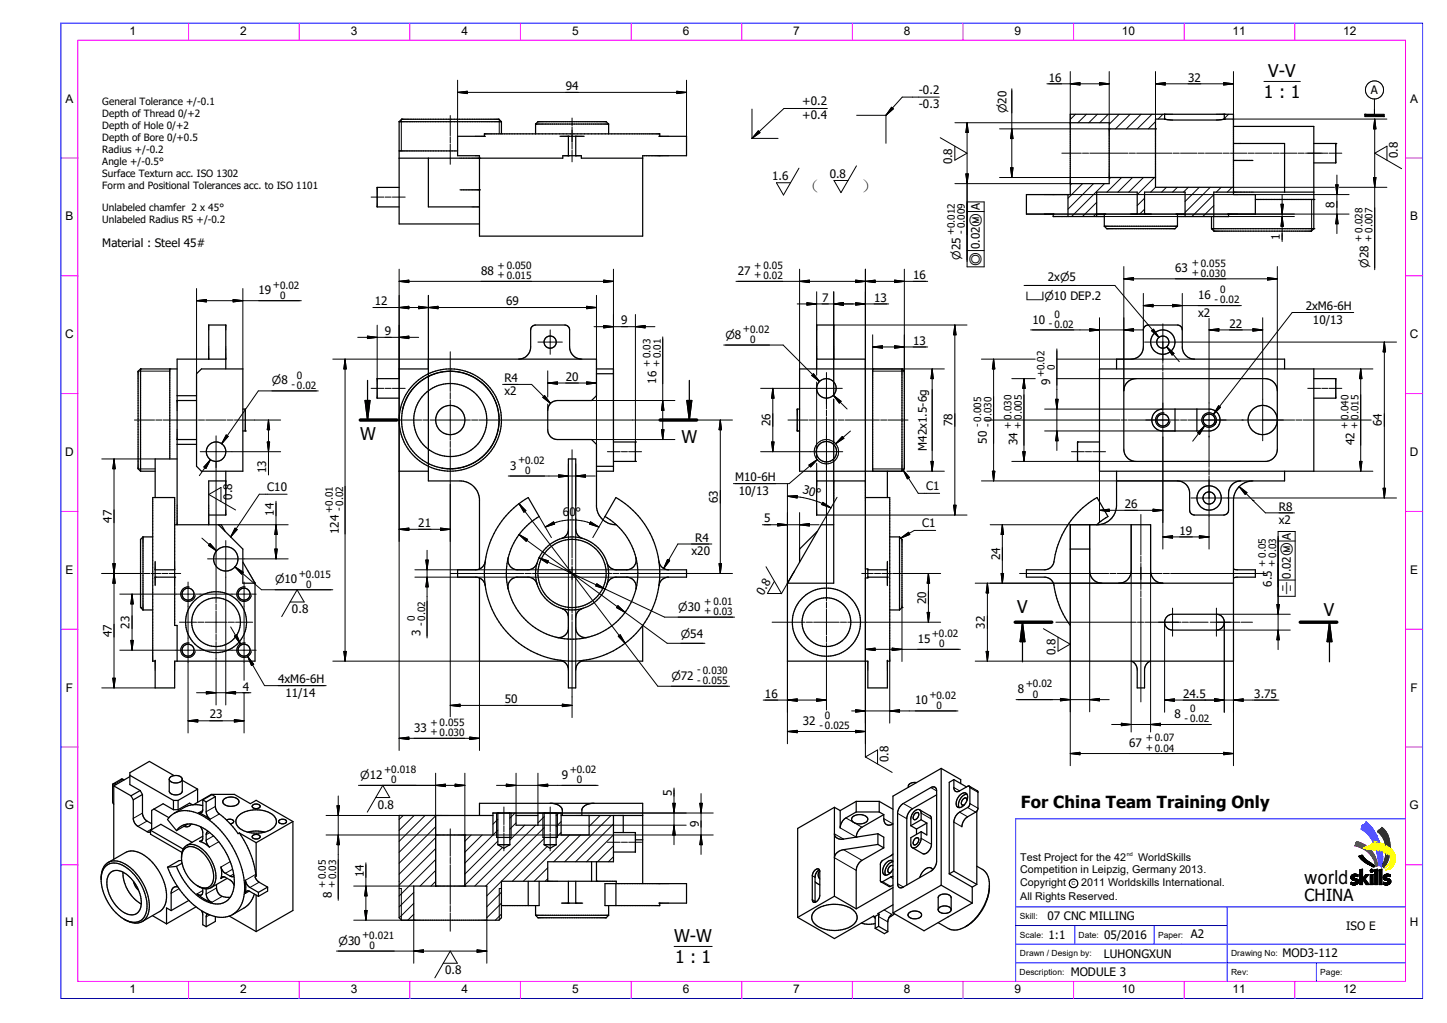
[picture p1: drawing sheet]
<svg xmlns="http://www.w3.org/2000/svg" width="420mm" height="297mm" viewBox="0 0 420 297" stroke-linecap="round" stroke-linejoin="round" font-family="sans-serif">
<defs><g id="words">
<text font-size="5.6" x="378.7" y="256.8">world</text>
<g font-size="5.1">
<text x="368.1" y="22.5">V-V</text>
<text x="366.9" y="28.6">1 : 1</text>
<text x="104.5" y="127.9">W</text>
<text x="197.8" y="128.5">W</text>
<text x="295.2" y="178.1">V</text>
<text x="384.2" y="178.7">V</text>
<text x="195.7" y="273.6">W-W</text>
<text x="195.9" y="279.7">1 : 1</text>
</g>
<g font-size="4.9">
<text x="233.1" y="55.8">（</text>
<text x="249.9" y="55.8">）</text>
</g>
<g font-size="4.8">
<text x="296.3" y="234.7">For China Team Training Only</text>
<text x="378.7" y="261.5">CHINA</text>
</g>
<g font-size="3.5">
<text x="37.6" y="10.2">1</text>
<text x="69.7" y="10.2">2</text>
<text x="101.8" y="10.2">3</text>
<text x="133.9" y="10.2">4</text>
<text x="166.1" y="10.2">5</text>
<text x="198.2" y="10.2">6</text>
<text x="230.2" y="10.2">7</text>
<text x="262.3" y="10.2">8</text>
<text x="294.5" y="10.2">9</text>
<text x="325.6" y="10.2">10</text>
<text x="357.7" y="10.2">11</text>
<text x="389.8" y="10.2">12</text>
<text x="19" y="29.8">A</text>
<text x="409.3" y="29.8">A</text>
<text x="19" y="64">B</text>
<text x="409.3" y="64">B</text>
<text x="18.9" y="98.2">C</text>
<text x="409.2" y="98.2">C</text>
<text x="18.9" y="132.2">D</text>
<text x="409.2" y="132.2">D</text>
<text x="19" y="166.6">E</text>
<text x="409.3" y="166.6">E</text>
<text x="19.1" y="200.8">F</text>
<text x="409.4" y="200.8">F</text>
<text x="18.8" y="235">G</text>
<text x="409.1" y="235">G</text>
<text x="18.9" y="268.9">H</text>
<text x="409.2" y="268.9">H</text>
<text x="37.6" y="288.4">1</text>
<text x="69.7" y="288.4">2</text>
<text x="101.8" y="288.4">3</text>
<text x="133.9" y="288.4">4</text>
<text x="166.1" y="288.4">5</text>
<text x="198.2" y="288.4">6</text>
<text x="230.3" y="288.4">7</text>
<text x="262.3" y="288.4">8</text>
<text x="294.5" y="288.4">9</text>
<text x="325.6" y="288.4">10</text>
<text x="357.7" y="288.4">11</text>
<text x="389.8" y="288.4">12</text>
</g>
<g font-size="3.4">
<text x="304.4" y="23.7">16</text>
<text x="344.8" y="23.7">32</text>
<text x="164.2" y="26.2">94</text>
<text x="266.7" y="27.3">-0.2</text>
<text x="397.9" y="27.3">A</text>
<text x="232.9" y="30.6">+0.2</text>
<text x="232.9" y="34.7">+0.4</text>
<text x="266.7" y="31.4">-0.3</text>
<text x="276.4" y="47.8" transform="rotate(-90 276.4 47.8)">0.8</text>
<text x="405.7" y="46" transform="rotate(-90 405.7 46)">0.8</text>
<text x="224.1" y="52.4">1.6</text>
<text x="240.8" y="51.7">0.8</text>
<text x="284.4" y="61" transform="rotate(-90 284.4 61)">A</text>
<text x="387.3" y="60.3" transform="rotate(-90 387.3 60.3)">8</text>
<text x="29.7" y="71.6">Material : Steel 45#</text>
<text x="371.5" y="69.6" transform="rotate(-90 371.5 69.6)">1</text>
<text x="284.4" y="72.4" transform="rotate(-90 284.4 72.4)">0.02m</text>
<text x="139.6" y="79.8">88</text>
<text x="214.1" y="79.9">27</text>
<text x="265" y="81">16</text>
<text x="304.1" y="81.6">2xn5</text>
<text x="341.1" y="79.1">63</text>
<text x="75.1" y="85.4">19</text>
<text x="108.8" y="88.7">12</text>
<text x="146.9" y="88.6">69</text>
<text x="238.6" y="87.6">7</text>
<text x="253.7" y="87.5">13</text>
<text x="347.8" y="86.8">16</text>
<text x="180.3" y="94.1">9</text>
<text x="299.7" y="93.9">10</text>
<text x="347.8" y="91.9">x2</text>
<text x="356.8" y="95.2">22</text>
<text x="379" y="90">2xM6-6H</text>
<text x="381.1" y="94.1">10/13</text>
<text x="111.7" y="97.2">9</text>
<text x="265" y="100">13</text>
<text x="146.4" y="111">R4</text>
<text x="164.2" y="110.5">20</text>
<text x="190.5" y="111.4" transform="rotate(-90 190.5 111.4)">16</text>
<text x="304.8" y="111.8" transform="rotate(-90 304.8 111.8)">9</text>
<text x="146.4" y="114.8">x2</text>
<text x="223.6" y="123.8" transform="rotate(-90 223.6 123.8)">26</text>
<text x="276.4" y="123.8" transform="rotate(-90 276.4 123.8)">78</text>
<text x="401.1" y="123.8" transform="rotate(-90 401.1 123.8)">64</text>
<text x="269" y="130.9" transform="rotate(-90 269 130.9)">M42x1.5-6g</text>
<text x="286.5" y="128.8" transform="rotate(-90 286.5 128.8)">50</text>
<text x="295.3" y="129.3" transform="rotate(-90 295.3 129.3)">34</text>
<text x="393.1" y="129.3" transform="rotate(-90 393.1 129.3)">42</text>
<text x="77.3" y="137.4" transform="rotate(-90 77.3 137.4)">13</text>
<text x="148" y="136.3">3</text>
<text x="77.6" y="142.6">C10</text>
<text x="213.4" y="139.7">M10-6H</text>
<text x="214.5" y="143.8">10/13</text>
<text x="232.8" y="143.2" transform="rotate(15 232.8 143.2)">30°</text>
<text x="268.8" y="142.4">C1</text>
<text x="67.4" y="145.1" transform="rotate(-90 67.4 145.1)">0.8</text>
<text x="79.5" y="149.7" transform="rotate(-90 79.5 149.7)">14</text>
<text x="163.4" y="149.8">60°</text>
<text x="208.4" y="146.1" transform="rotate(-90 208.4 146.1)">63</text>
<text x="326.4" y="147.5">26</text>
<text x="371.2" y="148.3">R8</text>
<text x="32.5" y="151.7" transform="rotate(-90 32.5 151.7)">47</text>
<text x="98.3" y="155.1" transform="rotate(-90 98.3 155.1)">124</text>
<text x="121.4" y="153">21</text>
<text x="221.8" y="151.7">5</text>
<text x="267.7" y="153.1">C1</text>
<text x="342.3" y="155.2">19</text>
<text x="371.2" y="152.1">x2</text>
<text x="200.7" y="161.1">x20</text>
<text x="201.8" y="157.3">R4</text>
<text x="374.7" y="156.7" transform="rotate(-90 374.7 156.7)">A</text>
<text x="290.3" y="162.7" transform="rotate(-90 290.3 162.7)">24</text>
<text x="221.5" y="173" transform="rotate(-60 221.5 173)">0.8</text>
<text x="369.1" y="170.4" transform="rotate(-90 369.1 170.4)">6.5</text>
<text x="374.7" y="168.1" transform="rotate(-90 374.7 168.1)">0.02m</text>
<text x="84.8" y="178">0.8</text>
<text x="268.8" y="175.4" transform="rotate(-90 268.8 175.4)">20</text>
<text x="32.5" y="185" transform="rotate(-90 32.5 185)">47</text>
<text x="37.6" y="182.5" transform="rotate(-90 37.6 182.5)">23</text>
<text x="122.1" y="184.7" transform="rotate(-90 122.1 184.7)">3</text>
<text x="285.9" y="182.5" transform="rotate(-90 285.9 182.5)">32</text>
<text x="266.4" y="186.6">15</text>
<text x="306.4" y="190.3" transform="rotate(-90 306.4 190.3)">0.8</text>
<text x="70.4" y="200.5">4</text>
<text x="80.7" y="198.4">4xM6-6H</text>
<text x="82.8" y="202.4">11/14</text>
<text x="222" y="202.6">16</text>
<text x="295.4" y="201.2">8</text>
<text x="343.4" y="202.6">24.5</text>
<text x="364.1" y="202.6">3.75</text>
<text x="60.9" y="208.6">23</text>
<text x="146.5" y="204.1">50</text>
<text x="265.6" y="204.5">10</text>
<text x="340.9" y="208.4">8</text>
<text x="120.2" y="212.5">33</text>
<text x="233" y="210.5">32</text>
<text x="257.9" y="221.2" transform="rotate(-90 257.9 221.2)">0.8</text>
<text x="327.7" y="216.9">67</text>
<text x="163.1" y="226.1">9</text>
<text x="195" y="231.1" transform="rotate(-90 195 231.1)">5</text>
<text x="109.6" y="234.7">0.8</text>
<text x="202.8" y="240.2" transform="rotate(-90 202.8 240.2)">9</text>
<text x="105.6" y="254.8" transform="rotate(-90 105.6 254.8)">14</text>
<text x="96.3" y="260.9" transform="rotate(-90 96.3 260.9)">8</text>
<text x="304.1" y="267.1">07 CNC MILLING</text>
<text x="304.3" y="272.5">1:1</text>
<text x="320.5" y="272.5">05/2016</text>
<text x="345.6" y="272.5">A2</text>
<text x="390.7" y="270.1">ISO E</text>
<text x="320.4" y="278">LUHONGXUN</text>
<text x="372.3" y="277.8">MOD3-112</text>
<text x="129.2" y="282.9">0.8</text>
<text x="310.8" y="283.4">MODULE 3</text>
</g>
<g font-size="3.2">
<text x="292.1" y="32.8" transform="rotate(-90 292.1 32.8)">n20</text>
<text x="278.8" y="75.4" transform="rotate(-90 278.8 75.4)">n25</text>
<text x="284.9" y="77.1" transform="rotate(-90 284.9 77.1)">r</text>
<text x="397.2" y="77.8" transform="rotate(-90 397.2 77.8)">n28</text>
<text x="297.7" y="87.1">vn10 DEP.2</text>
<text x="210.6" y="98.3">n8</text>
<text x="78.9" y="111.6">n8</text>
<text x="79.8" y="169.3">n10</text>
<text x="374.7" y="172.8" transform="rotate(-90 374.7 172.8)">i</text>
<text x="196.8" y="177.3">n30</text>
<text x="197.6" y="185.3">n54</text>
<text x="194.9" y="197.4">n72</text>
<text x="104.6" y="226.1">n12</text>
<text x="98.2" y="274.2">n30</text>
</g>
<g font-size="3.1">
<text x="296.1" y="250.1">Test Project for the 42</text>
<text x="330.3" y="250.1">WorldSkills</text>
<text x="296.1" y="257.3">Copyright</text>
<text x="296.1" y="253.4">Competition in Leipzig, Germany 2013.</text>
<text x="313.8" y="257.3">2011 Worldskills International.</text>
<text x="296.1" y="261.3">All Rights Reserved.</text>
</g>
<g font-size="2.9">
<text x="29.7" y="30.4">General Tolerance +/-0.1</text>
<text x="29.7" y="33.9">Depth of Thread 0/+2</text>
<text x="29.7" y="37.4">Depth of Hole 0/+2</text>
<text x="29.7" y="40.9">Depth of Bore 0/+0.5</text>
<text x="29.7" y="44.4">Radius +/-0.2</text>
<text x="29.7" y="47.8">Angle +/-0.5°</text>
<text x="29.7" y="51.4">Surface Texturn acc. ISO 1302</text>
<text x="29.7" y="54.8">Form and Positional Tolerances acc. to ISO 1101</text>
<text x="29.7" y="61.2">Unlabeled chamfer 2 x 45°</text>
<text x="29.7" y="64.7">Unlabeled Radius R5 +/-0.2</text>
<text x="277" y="68.4" transform="rotate(-90 277 68.4)">+0.012</text>
<text x="280" y="67.9" transform="rotate(-90 280 67.9)">- 0.009</text>
<text x="395.3" y="70.2" transform="rotate(-90 395.3 70.2)">+ 0.028</text>
<text x="398.2" y="70.2" transform="rotate(-90 398.2 70.2)">+ 0.007</text>
<text x="345.9" y="77.3">+ 0.055</text>
<text x="79.2" y="83.6">+0.02</text>
<text x="144.4" y="80.9">+ 0.015</text>
<text x="144.4" y="78">+ 0.050</text>
<text x="218.9" y="80.9">+ 0.02</text>
<text x="218.9" y="78">+ 0.05</text>
<text x="345.9" y="80.1">+ 0.030</text>
<text x="81.3" y="86.7">0</text>
<text x="352.5" y="87.9">- 0.02</text>
<text x="354.1" y="85.1">0</text>
<text x="304.5" y="95.1">- 0.02</text>
<text x="306" y="92.2">0</text>
<text x="215.6" y="96.5">+0.02</text>
<text x="217.7" y="99.6">0</text>
<text x="188.7" y="106.7" transform="rotate(-90 188.7 106.7)">+ 0.03</text>
<text x="191.5" y="106.7" transform="rotate(-90 191.5 106.7)">+ 0.01</text>
<text x="306.2" y="107.5" transform="rotate(-90 306.2 107.5)">0</text>
<text x="84.6" y="112.7">- 0.02</text>
<text x="86.2" y="109.9">0</text>
<text x="303.1" y="109.6" transform="rotate(-90 303.1 109.6)">+0.02</text>
<text x="284.7" y="124" transform="rotate(-90 284.7 124)">- 0.005</text>
<text x="287.7" y="124" transform="rotate(-90 287.7 124)">- 0.030</text>
<text x="293.5" y="124.5" transform="rotate(-90 293.5 124.5)">+</text>
<text x="293.6" y="121.9" transform="rotate(-90 293.6 121.9)">0.030</text>
<text x="296.4" y="124.5" transform="rotate(-90 296.4 124.5)">+</text>
<text x="296.6" y="121.9" transform="rotate(-90 296.6 121.9)">0.005</text>
<text x="391.3" y="124.5" transform="rotate(-90 391.3 124.5)">+</text>
<text x="391.4" y="121.9" transform="rotate(-90 391.4 121.9)">0.040</text>
<text x="394.1" y="124.5" transform="rotate(-90 394.1 124.5)">+</text>
<text x="394.3" y="121.9" transform="rotate(-90 394.3 121.9)">0.015</text>
<text x="150.4" y="134.5">+0.02</text>
<text x="152.4" y="137.6">0</text>
<text x="96.5" y="149" transform="rotate(-90 96.5 149)">+0.01</text>
<text x="99.4" y="148.5" transform="rotate(-90 99.4 148.5)">- 0.02</text>
<text x="86.8" y="167.6">+0.015</text>
<text x="367.3" y="164.6" transform="rotate(-90 367.3 164.6)">+ 0.05</text>
<text x="370.1" y="164.6" transform="rotate(-90 370.1 164.6)">+ 0.03</text>
<text x="88.8" y="170.6">0</text>
<text x="204.4" y="178.4">+ 0.03</text>
<text x="204.4" y="175.5">+ 0.01</text>
<text x="120.4" y="180.2" transform="rotate(-90 120.4 180.2)">0</text>
<text x="123.2" y="181.7" transform="rotate(-90 123.2 181.7)">- 0.02</text>
<text x="270.5" y="184.8">+0.02</text>
<text x="272.6" y="187.9">0</text>
<text x="202.4" y="195.5">- 0.030</text>
<text x="202.4" y="198.5">- 0.055</text>
<text x="269.8" y="202.7">+0.02</text>
<text x="297.8" y="199.4">+0.02</text>
<text x="299.8" y="202.5">0</text>
<text x="239.4" y="208.8">0</text>
<text x="271.8" y="205.8">0</text>
<text x="343.8" y="209.6">- 0.02</text>
<text x="345.4" y="206.8">0</text>
<text x="125" y="213.5">+ 0.030</text>
<text x="125" y="210.7">+ 0.055</text>
<text x="237.8" y="211.6">- 0.025</text>
<text x="332.5" y="215.1">+ 0.07</text>
<text x="332.5" y="217.9">+ 0.04</text>
<text x="111.5" y="224.3">+0.018</text>
<text x="113.6" y="227.4">0</text>
<text x="165.4" y="224.3">+0.02</text>
<text x="167.4" y="227.4">0</text>
<text x="94.5" y="257.9" transform="rotate(-90 94.5 257.9)">+ 0.05</text>
<text x="97.3" y="257.9" transform="rotate(-90 97.3 257.9)">+ 0.03</text>
<text x="105.2" y="272.4">+0.021</text>
<text x="107.2" y="275.5">0</text>
</g>
<g font-size="2.5">
<text x="296" y="266.8">Skill:</text>
<text x="296" y="272.2">Scale:</text>
<text x="313.1" y="272.2">Date:</text>
<text x="336.1" y="272.2">Paper:</text>
<text x="296" y="277.6">Drawn / Design by:</text>
<text x="357.3" y="277.6">Drawing No:</text>
<text x="295.9" y="283">Description:</text>
<text x="357.3" y="283">Rev:</text>
<text x="383.2" y="283">Page:</text>
</g>
<g font-size="1.6">
<text x="327" y="248.6">nd</text>
<text x="311" y="257">C</text>
</g>
</g></defs>
<g fill="none" stroke="#000" stroke-width=".36">
<path d="M115.8 35.3v29.7h23.4M115.8 35.3l.8-.7h28.2l.7 .7M115.8 35.3h29.7M140.6 39.6v-.7h50.9v.7M140.8 39.6h-8v5.6h6.4v23.4h47.3v-23.4h12.8v-5.6h-8M145.5 35.3v3.6M155.4 36v2.9M155.4 36h21.3M155.4 36l.7-.7h19.8l.8 .7M162.5 39.6h7M165 39.6v5.6M167.1 39.6v5.6"/>
<path d="M176.7 36v2.9M310.6 35.6h11.3v17.7h-11.3M321.9 37.4h13.5M338 33.2v1.4h-2.6v19.8h22.6M338 34.6l2.1 .2h13.2l2-.2M355.3 33.2v1.4h2.7M358 36.7h23.3v29.7M115.8 54.4h-6.3v5.7h6.3M115.8 45.9h47.5v-.7h5.4v.7h17.8M115.8 43.8h17M124.3 45.9v14.2h14.9M133.5 55.1h5.7"/>
<path d="M310 56.5v6.4M321.9 51.5h13.5M358 41.7h14.8v14.1M358 46.6h5.7M364.4 57.9h16.9M381.3 41.7h6.4v5.6h-6.4M381.3 55.8h-29v7.1M305.7 62.2v.7h14.8M305.9 62.2h-8v-5.7h12.7v-23.3h47.4v23.3h6.4v5.7h-8M318.3 62.2h2.7M320.5 65.7h21.3M320.5 65.7l.7 .7h19.8l.8-.7"/>
<path d="M320.5 62.2v3.5M328.1 62.2h6.1M330.1 62.2v-6.4h-11.8v7.1M332.2 62.2v-6.4h11.8v7.1M341.3 62.2h2.7M341.8 62.2v3.5M351.6 66.4h29.7M351.6 66.4l.7 .7h28.3l.7-.7M351.6 62.9v3.5M356.6 62.2v.7h-14.8M40.8 107.1h10.6M40.8 107.1v29.7"/>
<path d="M40.8 107.1l-.7 .7v28.3l.7 .7M49.3 107.1v26.2M51.4 116.3h5.6M51.4 114.9h5.6M57 108.5l1.5-1.4h12v29.7h-12l-1.5-1.4zM60.6 104.3v-9.9h4.9v12.7M65.5 104.3h-14.1v48.1M70.5 118.8h.7v6.3h-.7M106 116.3h1.4l-.7 5.6zM106.7 110.4v11.5M115.8 109.9h-6.3v5.7h6.3M150.5 104.3a3.5 3.5 0 0 0 3.5-3.6v-4.9a1.42 1.42 0 0 1 1.4-1.4h8.5a1.47 1.47 0 0 1 1.4 1.4v4.9a3.5 3.5 0 0 0 3.6 3.6"/>
<path d="M173.1 107.1h5v29.7h-5M173.1 108.5h5M199.4 116.3h1.4l-.7 5.6zM200.1 110.4v11.5M232.1 118.8h-.7v6.3h.7M237 104.3h14.2v60.9h.7v2.6h-.7v24.2M242 104.3v-9.9h-5v12.7M253.3 107.1v29.7M261.8 107.1h-29.7v29.7h29.7M261.8 107.1v29.7M261.8 107.1l.7 .7v28.3l-.7 .7M319.1 107.1h62.2v29.7h-62.2z"/>
<path d="M324.1 107.1v-2.8h4.2a3.5 3.5 0 0 0 3.6-3.6v-4.9a1.42 1.42 0 0 1 1.4-1.4h8.5a1.47 1.47 0 0 1 1.4 1.4v4.9a3.5 3.5 0 0 0 3.5 3.6h26.1v2.8M327.4 110.8l.9-.6 1.4-.3h37.5a3.5 3.5 0 0 1 3.5 3.6v16.9a3.6 3.6 0 0 1-3.1 3.6h-38.2a3.6 3.6 0 0 1-3.2-3.6v-16.9a3.4 3.4 0 0 1 1.2-2.7zM335.2 119.8l.9-.7 1-.3h13.8a3.2 3.2 0 0 1 3.2 3 3.2 3.2 0 0 1-2.8 3.3h-14.2a3.2 3.2 0 0 1-2.6-2.1 3.2 3.2 0 0 1 .7-3.2zM341 118.8v6.3M347.4 118.8v6.3M381.3 109.9h6.4v5.7h-6.4M40.8 136.8h4.2M51.4 127.6h5.6M51.4 133.3h-6.4v11.2M51.4 129h5.6M65.5 139.6h-4.9v12.8M65.5 136.8v12.7h-4.9"/>
<path d="M115.8 121.4a14.8 14.8 0 0 1 22.3-12.3 14.8 14.8 0 0 1 .4 25.4 14.8 14.8 0 0 1-22.6-11.6l-.1-.7M173.1 135.4h5M178.1 128.3h6.3v5.7h-6.3M237 139.6h14.2M237 136.8v12.7h5M242 139.6v29.7h-13.5M257.6 136.8v7.7M319.1 128.3h-6.3v5.7h6.3M324.1 136.8v9.9a5.7 5.7 0 0 1-5.7 5.7h-7.8v39.6h47.4v-46.7a5.7 5.7 0 0 1 5.7-5.7M372.8 136.8v2.8h-12.7a3.5 3.5 0 0 0-3.5 3.6v4.9a1.42 1.42 0 0 1-1.4 1.4h-8.5a1.42 1.42 0 0 1-1.4-1.4v-4.9a3.5 3.5 0 0 0-3.5-3.6h-17.7M41.5 155.9h2.8M41.5 155.9v21.2"/>
<path d="M41.5 155.9l-.7 .7v19.8l.7 .7M50.7 152.4h13.5l1.1 1.9M63.4 152.4l7.1 7v9.9h3.5M163 156.3a2.83 2.83 0 0 0 2-2.3v-20.7h2.1v20.3a2.78 2.78 0 0 0 2 2.7M178.9 152.4a5.7 5.7 0 0 1-5.8-5.2v-18.2l-1.4-1.4h-9.9a2.81 2.81 0 0 1-2.8-2.8v-5.7a2.85 2.85 0 0 1 2.8-2.8h9.9l1.4-1.4v-10.6h-48.8v2.8h-8.5v29.7h8.5v2.8h9.2a5.7 5.7 0 0 1 5.7 5.2v20.4M237.2 154.3l-5.1 5.1v3.8M242 152.4h-3.6l-9.8 16.9M251.2 144.5h7v47.5h-.6M258.2 155.9h2.9M261.1 155.9v21.2M261.1 155.9l.7 .7v19.8l-.7 .7M310.6 159.4h5.7"/>
<path d="M316.3 152.4v13.4a3.5 3.5 0 0 0 3.5 3.5M318.3 152.4l3.3-2.4-3.2-5.5a25.9 25.9 0 0 0-12.6 19.2 2.82 2.82 0 0 1-2.7 1.7h-5.2v2.2h5.6a3.1 3.1 0 0 1 2.6 3.3 25.5 25.5 0 0 0 4.5 10.7M41.5 177.1h2.8M45 167.6h5.7M45 165.4h5.7M45 163v7M70.5 163.2l3.5 6.1M74 169.3v22.7h-23.3v7.7h-5.7v-8M139.2 167.8v24.2h24.1M140.8 163a2.85 2.85 0 0 1-2.8 2.4h-5.2v2.2h5.6a2.91 2.91 0 0 1 2.4 2.4M140.8 170a25.5 25.5 0 0 1 12.5-25.5l3.2 5.5a19.1 19.1 0 0 0-5.1 28.8 19.1 19.1 0 0 0 29.3 0 19.1 19.1 0 0 0-5.1-28.8l3.2-5.5a25.5 25.5 0 0 1 12.5 25.5M140.8 170a25.5 25.5 0 0 0 25.3 22 25.5 25.5 0 0 0 25.2-22"/>
<path d="M147.5 161.9a2.84 2.84 0 0 0 2.8 3.5h2.9a2.83 2.83 0 0 0 2.7-2M155.9 169.6a2.87 2.87 0 0 0-2.4-2h-3.6a2.88 2.88 0 0 0-2.4 3.5M163 176.6a2.84 2.84 0 0 1 2 2.4v3.6a2.88 2.88 0 0 1-3.5 2.4M169.1 176.6a2.9 2.9 0 0 0-2 2.8v2.9a2.82 2.82 0 0 0 3.5 2.7M176.2 169.6a2.78 2.78 0 0 1 2.4-2h3.6a2.88 2.88 0 0 1 2.4 3.5M184.6 161.9a2.84 2.84 0 0 1-2.8 3.5h-2.9a2.77 2.77 0 0 1-2.7-2M191.3 163a2.8 2.8 0 0 0 2.8 2.4h5.2v2.2h-5.6a2.84 2.84 0 0 0-2.4 2.4M228.5 169.3v22.7h23.4v7.7h5.7v-8M228.6 169.3h-.1M251.9 167.6h5.7M251.9 165.4h5.7M257.6 163v7"/>
<path d="M258.2 177.1h2.9M310.6 169.3h47.4M324.8 169.3a3.6 3.6 0 0 0 3.5-3.5v-13.4h5.7v13.4a3.6 3.6 0 0 0 3.5 3.5M338.9 178.8l1.4-.5h12.8a2.3 2.3 0 0 1 2.3 2.3 2.3 2.3 0 0 1-2.3 2.3h-12.8a2.3 2.3 0 0 1-2.1-1.5 2.3 2.3 0 0 1 .7-2.6zM358 165.2l1.2 .2h5.2v2.2h-5.5l-.9 .2M45 192h-.7v-47.5h6.4v37.1h.7v10.4M162.5 191.7a2.86 2.86 0 0 1 2.5 2.5v5.5h2.1v-5.2a2.85 2.85 0 0 1 2.4-2.8M186.5 181.6v10.4h-17.8M296.8 180.6l.7 5.7h-1.4zM296.8 180.6v11.6M328.4 192a2.83 2.83 0 0 1 1.7 2.2v5.5h2.1v-5.5a2.83 2.83 0 0 1 1.6-2.2M385.9 180.6v11.6"/>
<path d="M385.9 180.6l.7 5.7h-1.4zM32.9 227.6l-.2 .3v4.9l.3 .7M32.9 227.6l.8 .2M33 228.2l5 2.8M33 228.2v21.3M36 226.4l-.8-.2-2.3 1.4M37.7 225.5l-4.7 2.7M37.7 225.1l12.6 7.3M38 231l.7 1.2M38.7 232.2v5.6l.4 1.2 .9 .9 2.7 1.6 .5 .1 .5-.1M40.7 229.5l.7 1.2M40.7 229.5l-2.7 1.5"/>
<path d="M41.4 230.7l-2.7 1.5M41.4 230.7l.1 6.1 .8 1.3 1.7 1M44.7 234.9l4.3 2.5M49.1 226.2v3.5a2.18 2.18 0 0 0 3.8 0v-3.5M49.5 225.6a2.28 2.28 0 0 1 3.4 .7 2.23 2.23 0 0 1-3.8 0zM50.3 232.4v2.7M50.3 235.1h1.4M50.3 232.4h1.4M50.3 235.1l-3-1.7-3.3 1.9v5.6M50.5 225.2l-7.1-4.1-5.7 3.2v3.5l3 1.7M51.7 232.4v2.7M52.9 226.6l4.5 2.5"/>
<path d="M54.3 239.2l-3.1 2M55.4 239.2a4.5 4.5 0 0 0-4.2 2M55.4 239.2a13.2 13.2 0 0 1 9 6.4 16.1 16.1 0 0 1 3.1 13.7l-.7 1.2M55.5 239.2a1.48 1.48 0 0 1-2.1 .7M55.9 233.7l-.9-.5-3.3 1.9M56.2 233.6l5.1-3h6.7l4.7 2.7 1.6-.9 10.7 6.1M57.4 229.1l-5.7 3.3M57.4 229.1v3.8M58.1 240l.7 1.3 .1 2.1a.79 .79 0 0 1-1 .9 6.2 6.2 0 0 1 2.9 1.7l-.8-1.1-.2-1 .1-2 .6-.5M58.9 232.2v2.9a.78 .78 0 0 1-.3 .8 .78 .78 0 0 1-.9 0l3.3 2-.7-.8-.4-1-.1-3.3M58.9 232.2l.9 .6M58.9 233.9a7.1 7.1 0 0 0-5.4 .5l-3 1.7"/>
<path d="M62.5 231.3l-1-.6-2.6 1.5M62.5 231.3l-2.7 1.5M62.5 231.3l.1 3.6a4.3 4.3 0 0 0 2.2 2.3l2.3 2.3 2 2.5 .4-.2M64.9 232.2a3.1 3.1 0 0 1 4.4 .3 1.84 1.84 0 0 1-2.3 1.6h-.4a1.57 1.57 0 0 1-1.8-1.8zM65.8 238.1a1.3 1.3 0 0 1 2 .5l-.2 .3-.8 .3M69.3 236.8a8.5 8.5 0 0 1 10.3 .1 2.43 2.43 0 0 1-1.1 4 8.8 8.8 0 0 1-9.4-.8 2.22 2.22 0 0 1 .2-3.3zM73.3 233.8l1.1-.4a.72 .72 0 0 1 .8 .2 .72 .72 0 0 1 .1 .9l-.7 .3a.94 .94 0 0 1-1.3-.9zM81 238.2l.9-.3a.86 .86 0 0 1 1.2 .9 1.31 1.31 0 0 1-2.2-.4zM85 238.5v25.8l-10.7 6.2M85 238.5l-10.7 6.2M126.4 236.8v20.5M139.2 236.8v-3.6h47.3v23.3"/>
<path d="M143.1 236.8h-27.3v29.7l.8 .7h28.2l.7-.7v-10.6h33.4v.6M144.5 236v9.2M148 236v9.2M149.8 236.8h6.3M157.9 236v9.2M160 233.2l1.9 .5a2 2 0 0 1 1.3 1.6v1.5M161.4 236v9.2M162.9 236.8h23.6M171 236.8v5.6h-8.1v-6.4h-6.8v3.6h-6.3v-3.6h-6.7v6.4h-16.7M172.1 233.2l-1.9 .5a2.09 2.09 0 0 0-1.3 1.4v1.7M178.1 236.8v13.4h-19.1v5.7M180.9 236.8v4.9"/>
<path d="M242.2 234.4l-10.7 6.1v25.9M242.2 234.4v25.8M242.2 234.4l1.7 .9M243.9 235.3v5.1M247.4 237.2a2.99 2.99 0 0 1 4.5 .5 1.79 1.79 0 0 1-2.2 1.5 1.88 1.88 0 0 1-2.5-1.6zM248.5 235.7h6.7M248.5 232.7h6.7M248.5 232.7v3M248.5 235.7l-3.4 2.1-.9 1.2-.3 1.1M248.5 232.7l-4.6 2.6M255.2 232.7l4 2.3M255.2 232.7v3"/>
<path d="M255.2 235.7l1.3 .8M256.5 236.5v1.2a1.64 1.64 0 0 0 .8 1.7 1.64 1.64 0 0 0 1.9-.2M256.5 236.5l-6.5 3.8-1.1 1.4-.4 1.3M261.5 233.8l8.7-5.1a1.03 1.03 0 0 1 1.2-.1 1.03 1.03 0 0 1 .5 1v20.4a3.8 3.8 0 0 1-1.7 2.9l-8 4.6a.98 .98 0 0 1-1.1 .2 .98 .98 0 0 1-.6-.9v-20.9l.4-1.1zM264.4 239.7l1.6 1M265.7 236.1a.59 .59 0 0 1 .8-.1 .59 .59 0 0 1 .1 .8 1.15 1.15 0 0 1-1.4 1.1 1.48 1.48 0 0 1 .5-1.8zM266 227.2a1.74 1.74 0 0 0-2.4 1.4M266.9 235.1a2.5 2.5 0 0 0-2.5 2.4v2.2M266.9 235.1l.4 .5 .1 2.4M266.9 235.1l3.2 1.8 .2 .5 .1 7.7a2.72 2.72 0 0 1-2.5 2.8l-3.1-1.8M267.4 238l1.6 1M267.4 238l-3 1.7"/>
<path d="M269 239l-3 1.7M269 239v3.4l-1.6-.9M271.9 230.8l-7.3 4.2a3.7 3.7 0 0 0-1.4 2.4v19.6M273.2 223.1l5.6 3.2v1.2M273.2 223.1l-14 8v34M273.2 223.1v33.9M276.9 226.3l3.6 2.2M276.9 226.3l-1.4 .8v26.6M276.9 226.3v2.6a.98 .98 0 0 0 .6 .9 .98 .98 0 0 0 1-.2l2.5-1.4 .3 .1M280.6 230.6a3.1 3.1 0 0 0-2.2 3.9M280.7 232.3a1.29 1.29 0 0 0 .2-1.3 1.29 1.29 0 0 0-1.2-.8 3.1 3.1 0 0 0-1.8 4.1l.5 .2M280.7 232.3l-.6 1.1a2.21 2.21 0 0 1-1.7 1.1"/>
<path d="M280.7 232.3a.56 .56 0 0 0-.3-.6 .56 .56 0 0 0-.7 .2 1.07 1.07 0 0 0-.7 .9 1.07 1.07 0 0 0 .5 1l.4-.2M281.3 228.3l.2 .2v5l-.2 .5-3.4 2.3-1 1.9v14.7M281.3 228.3l2.5 1.6v4.9l-.5 .9-2.5 1.4-.8 .8-.6 1-.2 1.1M283.5 235.5v21.3M29.4 254.8a3.9 3.9 0 0 1 1.8-3.8 3.9 3.9 0 0 1 4.3 .2 14 14 0 0 1 7 13.5 3.8 3.8 0 0 1-6.2 2.4M31.4 250.4a5.7 5.7 0 0 1 6.3 1.4 14.8 14.8 0 0 1 5.5 12.7 4.2 4.2 0 0 1-1.9 3.1M31.4 250.4a4.7 4.7 0 0 0-2 4 14.5 14.5 0 0 0 6.9 12.7M31.4 250.4l5-2.9a5.7 5.7 0 0 1 6.3 1.5 15 15 0 0 1 5.5 12.7 4.3 4.3 0 0 1-1.9 3l-5 2.8M32 253.5a3.4 3.4 0 0 1 4.7 .3 10.2 10.2 0 0 1 4 10.1 3 3 0 0 1-4.8 1 10.4 10.4 0 0 1-4.6-10.2zM35.7 253.2a10.9 10.9 0 0 0 5.3 9.2M38.7 255.9l.6 1.5 .9 1.1M43.7 241.1l3-1.8 9.1 5.3"/>
<path d="M43.7 241.1l9.5 5.4M43.7 241.1v1.1l9.1 5.3M48.6 251.8a26.6 26.6 0 0 0 9.9 12.6M51.2 241.2l-2.6-3.3a6.7 6.7 0 0 1 8.7-1.8 25.7 25.7 0 0 1 13.2 17.2 12.5 12.5 0 0 1-1.6 11.1 7 7 0 0 1-8.6 1l-1.8-1M51.2 251.5a17.9 17.9 0 0 0 9.9 10.7 4.8 4.8 0 0 0 5.7-1.7M51.2 251.5l-2.6 .3M51.6 257.5a1.51 1.51 0 0 0-1.9 1.6v5.3M52.7 248.3v.4M52.7 249.8l-.8 .1-3.3 1.9M52.8 247.5a2.91 2.91 0 0 1 4.8-1.7 10.3 10.3 0 0 1 4.8 10.4 2.64 2.64 0 0 1-2.5 1.9M52.8 247.5a9.7 9.7 0 0 0 5.8 10.2 2.66 2.66 0 0 0 3.4-2.8 9.4 9.4 0 0 0-6.3-9.1 2.55 2.55 0 0 0-3 2.5M52.8 250.6l-1.6 .9"/>
<path d="M57.3 257.2l1.1 .6 1.5 .3M58.8 242.8l-4.6 2.7M58.9 257.9v1.1a.89 .89 0 0 1-.6 .9 .89 .89 0 0 1-1.1-.4 11.4 11.4 0 0 0 4.3 2.5l-.8-.5-.6-.9-.3-2.5M58.9 242.8h-.1M62.8 256.8l.1 1.2 .3 1.1a3.1 3.1 0 0 0 3.6 1.4M65.9 255l-4.7 2.7M67.9 254.3l-.7 .2-2-1.1-.7-.7-.4-1 .2 1.4-.2 2a.77 .77 0 0 1 1.3-.4l1.8 1.1 .8 1.2M69.5 241.8a27.7 27.7 0 0 1 4.8 12.6M69.5 241.8l4.8 2.9M71.9 241.6l2.2-.3 2.7 .3M73.3 242.6a1.31 1.31 0 0 1 2.2 .5 1.32 1.32 0 0 1-2.3-.2zM73.8 259.6a6.9 6.9 0 0 1-3 4l-3.3 1.9"/>
<path d="M74.3 254.4l-.3 .2 .1 .2 .8 1.1 2.8 1.7M74.3 244.7v9.7M74.3 259.9v10.6M75 259.1l-2.6-1.5-.7-.8-.5-1.2v3.8a.79 .79 0 0 1 .5-.7 .79 .79 0 0 1 .8 .1l2.5 1.5M75 259.1v1.2M77.7 257.6l-2.7 1.5M77.7 257.6v1.1l-2.7 1.6M134.9 242.4v14.9M144.1 243.1h4.3M144.5 245.2l1.8 1.1 1.7-1.1M144.5 245.2h3.5M153.3 255.9v7"/>
<path d="M156.5 255.9v7h-11M157.6 243.1h4.2M157.9 245.2l1.8 1.1 1.7-1.1M157.9 245.2h3.5M165 255.9v6.3M167.1 255.9v6.3M171.7 250.2v5.7M173.1 250.2v5.7M178.1 241.7h6.3v5.7h-6.3M178.8 256.5v6.4M184.4 243.8h2.1M236.6 256l1.3 .9"/>
<path d="M237.9 252.7l-.9 .5-.4 1.4v7.4M237.9 252.7v7.3a2.39 2.39 0 0 1-1.3 2M237.9 252.7a.87 .87 0 0 0-.9-.4 .87 .87 0 0 0-.7 .6l-.5 1.4v6.9a.64 .64 0 0 0 .8 .8M237.9 252.9a1.68 1.68 0 0 0 0 2.3M254.8 242.1l1.7 1v3.1M254.8 245.2l1.7 1M254.8 245.2l-10 1.5a2.83 2.83 0 0 0-2.6 2.3M254.8 242.1v3.1M254.8 242.1l-10 1.5a2.05 2.05 0 0 1-2.6-1.5M255.7 256l2.4 1.4 1.1-.4M256.5 246.2l-6.7 3.9a4 4 0 0 0-1.3 2.6v11.2M259.2 247.9l-3 1.9-.6 .7-.1 5.2 .2 .3"/>
<path d="M259.2 254.4l-3 1.6h-.5M259.2 257.7l-10.7 6.2M259.2 250.2a3.2 3.2 0 0 0-2.2 3.9M259.2 251.4a1.26 1.26 0 0 0-1.3 .6 1.26 1.26 0 0 0 .1 1.4l.6-.2M259.2 250a1.76 1.76 0 0 0-2.4 1.1 2.08 2.08 0 0 0 0 2.9 2.35 2.35 0 0 0 2.4-1.7M264.4 243.2l3-1.7v1.9a2.6 2.6 0 0 1-2.6 2.7l-.4-.8zM265.5 243.6a.69 .69 0 0 1 1.1-.2 .69 .69 0 0 1-.1 1.1l-.1 .2a.72 .72 0 0 1-.6 .6 .72 .72 0 0 1-.8-.4zM266 240.7v1.5M270.7 252.5a1.39 1.39 0 0 0-2.4 0l-1 1.4-.3 .9M273.2 257l9 5.2M273.2 257l-14 8.1M275.5 253.7l6.7 3.9"/>
<path d="M276.9 252.9l-1.4 .8M276.9 252.9l6.6 3.9M282.2 257.6v4.6M283.5 256.8l-1.3 .8M283.5 251.5l1.6 .9a4.6 4.6 0 0 1 2.1 4 14.5 14.5 0 0 1-7 12.7M287.2 257.5a14.7 14.7 0 0 1-8.8 12.4 4.3 4.3 0 0 1-3.2-.3l-2.9-1.7M36 266.9l.3 .2M36.3 267.1a5 5 0 0 0 5 .5M44.2 265.8l4.1 2.4M49.7 264.4l-1.4-.8v4.6M54.8 261.4l-5.1 3M56.9 263.3l-8.6 4.9"/>
<path d="M58.5 264.4l.4 1.2v2.9l.9 .5M60.2 265.3l-.4 .9v2.8M62.5 266.1v1.4l-2.7 1.5M66.5 266l7.8 4.5M120.1 267.2v-9.9h21.2v9.9M155.4 262.9v2.8M155.4 265.7h21.3M155.4 265.7l.7 .8h19.8l.8-.8M163 262.2h6.1M176.7 262.9v2.8M191.3 262.2h8v-5.7h-23.7v6.4h15.9v-.7M236.4 264.5a9.4 9.4 0 0 1 11.7 .1 2.63 2.63 0 0 1-1.1 4.3 9.6 9.6 0 0 1-10.7-.8 2.45 2.45 0 0 1 .1-3.6z"/>
<path d="M242.2 260.2l-10.7 6.2M242.2 260.2l6.3 3.7M250 268l1.9 .4 2.1-.2M253.9 266.1l-.3-.2-11.4 6.6-10.7-6.1M253.9 266.1l.1 3.4M254 269.5l2.7 1.6 1-.6M255 268.9l-1 .6M255 268.9l2.7 1.6M255.1 265.4l-1.2 .7M255.1 265.4l-.1 3.5M258 266.5l-.3 1.1v2.9M258.8 265.5l-.8 1"/>
<path d="M259.2 262.7l-4.4 2.5 .3 .2M259.6 265.3l-1.6 1.1M263.8 265.1a2.48 2.48 0 0 1 3.7 .5 2.06 2.06 0 0 1-3 1 .92 .92 0 0 1-.7-1.5zM272.3 264a2.26 2.26 0 0 1 3.8 .1 2.23 2.23 0 0 1-3.6 .5l-.2-.5v-3.6a2.27 2.27 0 0 1 3.8 .1v3.5M282.2 262.2l-14 8-9-5.1"/>
<circle cx="159.7" cy="99.3" r="1.77"/>
<circle cx="337.5" cy="99.3" r="1.77"/>
<circle cx="337.5" cy="99.3" r="3.5"/>
<circle cx="239.9" cy="112.8" r="2.83"/>
<circle cx="62.7" cy="131.1" r="2.84"/>
<circle cx="130.7" cy="121.9" r="10.6"/>
<circle cx="130.7" cy="121.9" r="14.1"/>
<circle cx="130.7" cy="122" r="4.2"/>
<circle cx="239.9" cy="131.1" r="2.96"/>
<circle cx="337.5" cy="122" r="1.74"/>
<circle cx="350.9" cy="122" r="1.73"/>
<circle cx="366.5" cy="121.9" r="4.2"/>
<circle cx="350.9" cy="144.6" r="3.5"/>
<circle cx="350.9" cy="144.6" r="1.77"/>
<circle cx="54.6" cy="172.5" r="1.74"/>
<circle cx="65.5" cy="162.2" r="3.5"/>
<circle cx="70.8" cy="172.5" r="1.74"/>
<circle cx="166" cy="166.5" r="9.9"/>
<circle cx="166" cy="166.5" r="10.6"/>
<circle cx="54.6" cy="188.8" r="1.74"/>
<circle cx="62.7" cy="180.6" r="7.1"/>
<circle cx="62.7" cy="180.6" r="8.8"/>
<circle cx="70.8" cy="188.8" r="1.75"/>
<circle cx="239.9" cy="180.6" r="7.1"/>
<circle cx="239.9" cy="180.6" r="9.9"/>
</g>
<g fill="#000">
<circle cx="116.6" cy="34.6" r=".18"/>
<circle cx="155.4" cy="36" r=".18"/>
<circle cx="165" cy="39.6" r=".18"/>
<circle cx="321.9" cy="37.4" r=".18"/>
<circle cx="335.4" cy="37.4" r=".18"/>
<circle cx="355.3" cy="33.2" r=".18"/>
<circle cx="355.3" cy="34.6" r=".18"/>
<circle cx="139.2" cy="45.9" r=".18"/>
<circle cx="139.2" cy="55.1" r=".18"/>
<circle cx="165" cy="45.2" r=".18"/>
<circle cx="381.3" cy="57.9" r=".18"/>
<circle cx="387.7" cy="41.7" r=".18"/>
<circle cx="332.2" cy="62.2" r=".18"/>
<circle cx="381.3" cy="66.4" r=".18"/>
<circle cx="40.8" cy="107.1" r=".18"/>
<circle cx="49.3" cy="107.1" r=".18"/>
<circle cx="253.3" cy="107.1" r=".18"/>
<circle cx="261.8" cy="107.1" r=".18"/>
<circle cx="71.2" cy="125.1" r=".18"/>
<circle cx="184.4" cy="128.3" r=".18"/>
<circle cx="184.4" cy="134" r=".18"/>
<circle cx="231.4" cy="125.1" r=".18"/>
<circle cx="312.8" cy="134" r=".18"/>
<circle cx="312.8" cy="128.3" r=".18"/>
<circle cx="40.8" cy="176.4" r=".18"/>
<circle cx="45" cy="167.6" r=".18"/>
<circle cx="50.7" cy="167.6" r=".18"/>
<circle cx="251.9" cy="167.6" r=".18"/>
<circle cx="257.6" cy="167.6" r=".18"/>
<circle cx="261.8" cy="176.4" r=".18"/>
<circle cx="134.9" cy="242.4" r=".18"/>
<circle cx="134.9" cy="257.3" r=".18"/>
<circle cx="173.1" cy="255.9" r=".18"/>
<circle cx="248.5" cy="243" r=".18"/>
<circle cx="155.4" cy="265.7" r=".18"/>
<circle cx="165" cy="262.2" r=".18"/>
</g>
<g fill="none" stroke="#000" stroke-width=".29">
<path d="M116.5 34.7v9.1M130.7 33.6v5.8M130.7 39.7v1.8M132.8 26.8h66.5M132.8 26.8l2.8-.3v.7zM132.8 23.3v16.3M144.9 34.7v4.2M166 34.3v2.3M166 36.9v4.4M196.4 26.5l2.9 .3-2.9 .4zM199.3 23.3v16.3M218.3 31.7v8.5"/>
<path d="M220.1 38l.5 .5-2.3 1.7zM240.1 31.5h-12.6l-9.2 8.7M248.6 33.5h8.5M257.1 33.5v8.1M258.8 31.1l.5 .5-2.2 1.9zM272.6 28.2h-10.7l-4.8 5.3M272.9 40l7.8 4.5-3.6 2v-4.1M280.7 35.6v41.9h4.9v-18.9h-4.9M280.7 35.6l.4 2.9h-.8zM290.1 37.4h31.8M293.7 37.4l.3 2.8h-.7zM293.7 25.8v25.7"/>
<path d="M303.9 24.3h18M310.6 20.8v14.8h-33.4M310.6 24.3l2.9-.3v.7zM312.2 33.2l-1.6 1.5M315.3 33.2l-2.4 2.4M318.5 33.2l-2.5 2.4M319.1 24l2.8 .3-2.8 .4zM321.7 33.2l-2.5 2.4M321.9 20.8v14.8M324.8 33.2l-2.9 2.9M328 33.2l-4.2 4.2M331.2 33.2l-4.3 4.2"/>
<path d="M334.4 33.2l-4.3 4.2M335.4 20.8v23.6M335.4 35.3l-2.1 2.1M335.4 24.3h22.6M335.4 24.3l2.8-.3v.7zM337.5 33.2l-1.4 1.4M355.2 24l2.8 .3-2.8 .4zM356.6 33.2l-1.3 1.2M358 34.6h44.5M358 20.8v23.6M366.9 23.6h10.5M398.9 28.8v4.4"/>
<path d="M399 34.6v43.7M399 34.6l.4 2.8h-.7zM107.7 57.2h3.7M111.8 57.2h1.7M113.9 57.2h3.7M130.7 41.9v5.8M166 41.5v1.8M166 43.6v3.4M218.3 40.2h7.5M231.9 48.8l-4.5 7.8-2.1-3.5h4.1M248.6 48.2l-4.5 7.7-2-3.5h4M277.2 53.3h33.4"/>
<path d="M280.3 50.5h.8l-.4 2.8zM290.1 51.5h31.8M293.3 48.7h.7l-.3 2.8zM297.9 56.5h93.7M308.2 44.5h5.6M311 53.3l-.4 .4M314.2 44.5h1.7M314.2 53.3l-4.2 4.3M316.3 44.5h11.1M317.4 53.3l-7.4 7.4M318.3 58.8l-4.1 4.1M320.6 53.3l-9.6 9.6"/>
<path d="M322.3 51.5l-.4 .4M325.5 51.5l-4.2 4.3M327.8 44.5h1.7M328.7 51.5l-4.2 4.3M329.9 44.5h10.3M331.9 51.5l-4.3 4.3M332.2 57.6l-2.1 2.1M335 51.5l-4.9 5M335.4 44.6v9.8l-1.4 1.4M338.6 54.4l-1.4 1.4M340.5 44.5h1.8M341.7 54.4l-1.4 1.4"/>
<path d="M342.6 44.5h4.8M344.9 54.4l-1.4 1.4M347.8 44.5h1.7M348.1 54.4l-4.1 4.1M349.9 44.5h4.8M351.3 54.4l-7.3 7.3M352.3 59.7l-3.2 3.2M352.3 56.5l-6.4 6.4M354.4 54.4l-1.4 1.4M355 44.5h1.8M357.1 44.5h4.8M357.6 54.4l-1.4 1.4"/>
<path d="M358 44.6v9.8h29.3M362.3 44.5h1.8M364.4 44.5h4.8M369.5 44.5h1.8M371.7 44.5h4.7M371.8 59.3h.7l-.4 2.9zM372.1 56.5v13.6M376.8 44.5h1.8M378.9 44.5h6.5M380.7 57.9v9.1M385.7 44.5h3.8M387.7 53.7h.7l-.4 2.8z"/>
<path d="M388 50.8v17M388.7 54.4h13.8M398.7 51.5h.7l-.4 2.9zM402.6 46.5v-4.1l-3.6 2.1 7.8 4.5M115.8 78.2v34.5M178.1 78.2v43.7M232.1 78.2v28.9M251.2 78.2v43.7M262.5 78.2v29.6M280.7 72.7h4.9M280.7 61.4h4.9M297.9 62.2h93.7"/>
<path d="M318.3 61.9l-.9 1M318.4 62.9h57.3M326.2 77.4v36.1M332.2 60.7l-1.4 1.5M352.3 62.9v4.1M352.3 62.9h.1M370.7 77.4v36.1M372.1 62.9l.4 2.8h-.7zM388 62.2l.4 2.8h-.7zM57 87.3h30.5M57 87.3l2.9-.4v.8zM57 83.8v24.7"/>
<path d="M67.7 86.9l2.8 .4-2.8 .4zM70.5 83.8v23.3M103.8 97.9h17.7M106.7 97.6l2.8 .3-2.8 .4zM108.2 89.3h64.9M109.5 94.4v15.5M115.8 89.3l2.9-.4v.7zM115.8 81.7l2.9-.4v.7zM115.8 97.9l2.9-.3v.7zM115.8 81.7h62.3M121.5 88.9l5.7 .7v-.7l-5.7 .7zM124.3 85.8v36.1"/>
<path d="M156.1 99.3h7.1M159.7 95.8v7.1M170.3 88.9l2.8 .4-2.8 .3zM172.4 94.8h17.7M173.1 85.8v36.1M175.2 81.3l2.9 .4-2.9 .3zM175.2 94.5l2.9 .3-2.9 .4zM184.4 94.8l2.8-.3v.7zM184.4 91.3v37M192.4 97.8v29.8M213.6 81.7h55.7M231.4 88.2h26.5"/>
<path d="M232.1 81.7l2.8-.4v.7zM234.2 87.9l2.8 .3-2.8 .4zM237 84.7v24.2M242 88.2l2.8-.3v.7zM242 84.7v28M242 94.4h38.7M248.4 81.3l5.6 .7v-.7l-5.6 .7zM248.4 87.9l2.8 .3-2.8 .4zM253.3 97.2v9.9h20.8M259.7 81.3l2.8 .4-2.8 .3zM277.1 94.4v55.1M277.1 94.4l.4 2.8h-.7z"/>
<path d="M297.2 82.9h26.4l12.8 15.1M316.3 95.4l2.8 .4-2.8 .3zM319.1 92.3v14.8M326.2 95.8l2.8-.4v.7zM326.2 81l2.8-.4v.7zM326.2 81h44.5M331.9 88.7l2.8-.3v.7zM331.9 85.2v10.6h-32.8M331.9 88.7h28.4M332.2 99.3h73.1M334.3 96l.5-.4 1.6 2.4zM334.5 95.8l1.9 2.2"/>
<path d="M337.5 94v11.5M340.3 88.4l2.9 .3-2.9 .4zM343.2 85.2v10.6M350.9 92.4v43.3M350.9 95.8h15.6M350.9 95.8l2.9-.4v.7zM363.7 95.4l2.8 .4-2.8 .3zM366.5 92.3v35.7M367.9 80.6l2.8 .4-2.8 .3zM392.9 90.7h-17.8l-22.9 29.6M401.8 99.3v45.3M401.8 99.3l.4 2.9h-.8z"/>
<path d="M40.2 107.7h9.1M92.4 113.5h-17.4l-10.7 15.3M96.6 104.3h27.7M100.2 104.3l.3 2.8h-.7zM100.2 104.3v87.7M107.7 112.8h3.7M111.8 112.8h1.7M113.9 112.8h3.7M115.8 112.8v9.1M116.7 119.5a14.2 14.2 0 0 1 16.5-11.5 14.2 14.2 0 0 1 11.5 16.4 14.2 14.2 0 0 1-16.5 11.5M130.7 102.1v11.5M130.7 114v1.8"/>
<path d="M130.7 116.1v11.7M145.9 111.6h8.4l5.5 5.5M158.1 114.9l1.7 2.2-2.2-1.7zM159 111.2l2.8-.3v.7zM159 111.2h14.1M159 107.7v7.6M159 117.3v1.8M170.3 110.9l2.8 .3-2.8 .4zM171.7 116.3h24.2M192.4 116.3l.3 2.8h-.7zM210.1 100.2h17.2l10.6 10.6M220.8 112.8h23.7"/>
<path d="M224.3 112.8v18.3M224.3 112.8l.4 2.8h-.7zM235.9 108.8l2 2M236.1 108.5l1.8 2.3-2.3-1.8zM237 110.9v1.8M237 112.8v9.1M239.9 108.2v10.5M239.9 119.1v1.7M241.9 114.8l4 3.9M241.9 114.8l2.2 1.7-.5 .5zM242 112.8v1.9M242 115.9v6"/>
<path d="M253.3 107.7h9.1M253.3 100.7h16M253.3 100.7l2.8-.3v.7zM259.7 100.4l2.8 .3-2.8 .4zM270.6 107.1l.3 2.8h-.7zM270.6 107.1v29.7M284.9 104.3h15.6M288.4 104.3l.3 2.8h-.7zM288.4 104.3v35.3M293.7 109.9h6.8M297.2 109.9l.4 2.9h-.8zM297.2 109.9v24.1"/>
<path d="M303.2 118.8h34.2M306.4 115.9h.7l-.3 2.9zM306.7 109.9h23M306.7 104.3h30.7M306.8 101.3v29.5M337.5 105.9v1.7M337.5 108v51.4M337.6 104.3h9.1M337.9 119.9a2.12 2.12 0 0 0-2.5 1.7 2.12 2.12 0 0 0 1.7 2.4 2.12 2.12 0 0 0 2.5-1.7M338.6 100.7l3.7 4.3M338.6 100.7l2.1 1.9-.5 .5zM353.7 117.8l.6 .4-2.1 2.1z"/>
<path d="M354 118l-1.8 2.3M379.6 112.8h3.7M381.3 107.1h17.2M383.6 112.8h1.8M385.7 112.8h3.8M394.9 107.1l.4 2.8h-.7zM394.9 107.1v29.7M29.5 133.3h15.5M33.1 133.3l.4 2.8h-.8zM33.1 133.3v66.4M39 121.9h5.9M40.2 136.1h4.8"/>
<path d="M45.2 121.9h1.8M47.3 121.9h10M57.6 121.9h1.8M58.1 131.1h23.4M59.7 121.9h5.9M61.1 133.5l-3.2 4.6M61.1 133.5l-1.3 2.5-.6-.4zM62.7 126.5v48.5M65.7 126.3l.5 .4-1.9 2.1zM65.9 121.9h1.8M65.9 126.5l-1.6 2.3M68 121.9h13.5"/>
<path d="M77.6 128.3h.7l-.4 2.8zM77.9 121.9l.4 2.9h-.7zM77.9 121.9v16M113.1 121.9h9.3M115.8 122v95.9M122.7 121.9h1.8M124.3 122v14.8M124.9 121.9h11.6M130.7 128.1v1.8M130.7 130.3v77.8M136.9 121.9h1.8M139 121.9h73.6"/>
<path d="M147.5 138.2h25.3M162.2 137.8l2.8 .4-2.8 .4zM165 134.7v12.1M166 130.6v31.4M167.1 138.2l2.8-.4v.8zM167.1 134.7v12.1M171.7 127.6h24.2M173.1 122v7M176.3 131.1h3.7M178.1 122v6.3M180.4 131.1h1.7M182.5 131.1h3.7"/>
<path d="M192 124.8h.7l-.3 2.8zM209.1 121.9v44.6M209.1 121.9l.3 2.9h-.7zM220.8 131.1h23.8M224 128.3h.7l-.4 2.8zM228.7 121.9h5.8M234.8 135l2.4-1.5-1.9 2.1zM234.9 121.9h1.8M236.4 130.5a3.5 3.5 0 0 1 5.6-2 3.5 3.5 0 0 1-.6 6 3.5 3.5 0 0 1-5.1-3.3M236.5 130.1l-.2 1M237 121.9h5.9M237 122v9.1"/>
<path d="M237 131.2v2.2M237 134.5v6.6M237.2 133.5l-8.1 6.9h-16.2M237.2 133.5l-2.2 1.8M239.9 121.2v53.3M242 122v9.1M242 131.2v14.1M243.2 121.9h1.8M244.5 126.7l.4 .6-2.4 1.5zM245.3 121.9h9.9M246.8 125.1l-4.3 3.7M251.2 122v44.4"/>
<path d="M253.3 136.1h9.1M253.3 136.8h8.4M255.6 121.9h1.8M257.7 121.9h5.8M262.1 136.5l4.4 6.7h6.2M262.1 136.5l1.9 2.1-.6 .4zM263.2 136.8h10.9M270.2 134h.7l-.3 2.8zM284.9 139.6h66M286 121.9h39M288 136.8h.7l-.3 2.8zM293.7 134h36"/>
<path d="M296.8 131.1h.8l-.4 2.9zM303.2 125.1h34.2M306.8 125.1l.3 2.9h-.7zM311 131.1h3.7M315.1 131.1h1.7M317.2 131.1h3.7M319.1 136.8v14.9M325.4 121.9h1.8M327.5 121.9h14.8M337.6 125.1h3.4M342.6 121.9h1.8M344.8 121.9h31"/>
<path d="M349.6 123.6l-3.4 4.5M349.6 123.6l-1.4 2.5-.6-.4zM350.9 136v1.8M350.9 138.2v21.2M351 139.6h9.1M353.1 121.9a2.13 2.13 0 0 0-3.2-1.8 2.13 2.13 0 0 0-.2 3.6 2.13 2.13 0 0 0 3.3-1.4M353.1 122l-.2 .8-.4 .6M376.1 121.9h1.8M378.2 121.9h19.8M381.3 136.8h17.2M394.6 134h.7l-.4 2.8zM58.6 156.2l4.3 3.7"/>
<path d="M61 157.8l1.9 2.1-2.4-1.6zM63.4 152.4h20.2M64.1 145.6v-4.1l-3.5 2.1 7.8 4.5M65.5 157v23.6M68.2 153.3l.6 .4-1.8 2.2zM79.8 159.4h.7l-.4 2.9zM80.1 152.4l.4 2.8h-.7zM80.1 145.5v16.8M83.3 143.5h-8l-8.3 12.4M115.8 153.7l2.9-.4v.7zM115.8 153.7h14.9M124 159.8v25.4"/>
<path d="M127.9 153.3l2.8 .4-2.8 .3zM150.6 155.2l43 31.6h11M150.6 155.2l2.5 1.4-.4 .6zM150.6 146.2l30.8 40.6M150.6 146.2l2 2.1-.5 .4zM156.5 150l3.5 6.1M158.3 153l2.5-1.2a15.6 15.6 0 0 1 10.4 0l2.6 1.2M158.3 153l2.4-1.5 .3 .6zM165 150.4v16M167.1 150.4v16M171.4 151.5l2.4 1.5-2.7-.9zM175.6 150l-3.5 6.1"/>
<path d="M206.6 157.9h-9.9l-2.6 4.7M221.3 152.4h16.4M225.7 152l2.8 .4-2.8 .3zM228.5 140.5v28.8M228.5 144.1a25.3 25.3 0 0 1 12.7 3.3M228.5 144.1l2.9-.2v.7zM232.1 152.4l2.8-.4v.7zM232.1 148.8v10.6M238.8 145.9l2.4 1.5-2.7-.9zM239.8 149.9l-1.4 2.5M242 149.5h38.7M243 144.4l-3.1 5.2"/>
<path d="M261.4 156.2l2.3-1.7 .4 .7zM271.6 154h-6.2l-4 2.2M276.8 146.7h.7l-.4 2.8zM287.4 152.4h40.9v14M290.9 152.4v16.9M290.9 152.4l.4 2.8h-.7zM310.6 152.4v14M316.3 152.4v14M319.1 148.2l2.8-.4v.7zM319.1 148.2h18.4M331.1 149.4v11.7M334 152.4v14"/>
<path d="M334.7 147.8l2.8 .4-2.8 .3zM337.5 155.9l2.8-.4v.7zM337.5 155.9h13.4M345.6 144.6h59.7M348.1 155.5l2.8 .4-2.8 .3zM359.7 141.3l4 4M359.7 141.3l2.2 1.7-.5 .5zM363.7 145.3h.1M363.7 145.3l3.6 3.6h8.4M371 157.1h4.9M401.4 141.8h.8l-.4 2.8zM29.5 166.5h11.9"/>
<path d="M32.7 163.7h.8l-.8 5.6h.8zM34.8 172.5h27.8M38.3 172.5v16.3M38.3 172.5l.4 2.8h-.7zM41.7 166.5h1.8M43.8 166.5h2.8M47 166.5h1.7M49.1 166.5h3.4M54.6 169v11.6M54.9 170.4a2.12 2.12 0 0 0-2.4 1.7 2.12 2.12 0 0 0 1.7 2.5 2.12 2.12 0 0 0 2.5-1.7M60.2 162.3h23.4M62.7 175.3v1.8"/>
<path d="M62.7 177.4v6.4M62.8 172.5h11.5M68.2 164.6l7.7 6.6h20.7M68.2 164.6l2.2 1.8M68.2 164.6l2.4 1.5-.5 .6zM70.8 169v11.6M71.2 170.4a2.12 2.12 0 0 0-2.4 1.7 2.12 2.12 0 0 0 1.7 2.5 2.12 2.12 0 0 0 2.4-1.7M84.2 174.8h4.1l-2.1-3.5-4.4 7.7M120.4 167.6h45.6M120.4 165.4h45.6M123.6 162.6h.7l-.3 2.8zM124 167.6l.3 2.8h-.7z"/>
<path d="M130.8 166.5h21.3M152.4 166.5h1.8M154.6 166.5h22.9M156.5 162l19.1 9M156.5 162l2.7 .8-.3 .7zM165 166.6v27.9M166 162.3v1.8M166 164.4v13.6M166 178.3v1.8M166.1 167.6h28M166.1 165.4h28M167.1 166.6v27.9"/>
<path d="M173.2 169.5l2.4 1.5-2.7-.9zM175.6 171l17.3 8.2h20.3M177.9 166.5h1.8M179.3 175.8l2.1 2-2.5-1.4zM180 166.5h32.6M193.8 162.4l.6 .4-1.8 2.3zM194.1 162.6h.1M194.1 162.6l-1.5 2.5M208.7 163.7h.7l-.3 2.8zM222.3 164.5l4.5 7.8h-4.1l2.1-3.5M239.9 174.8v1.8M239.9 176.9v7.5"/>
<path d="M250.1 166.5h3.4M251.2 166.6v14M253.8 166.5h1.8M256 166.5h2.7M259.1 166.5h1.8M261.2 166.5h11.8M261.8 176.4v15.7M269.1 177.8h.7l-.3 2.8zM269.5 166.5l.3 2.8h-.7zM269.5 166.5v14.1M283.1 169.3h48M286.6 169.3v22.7"/>
<path d="M286.6 169.3l.3 2.8h-.7zM290.6 166.5h.7l-.4 2.8zM295.9 166.5h25.9M310.6 166.6v14M316.3 166.6v14M322.1 166.5h1.8M324.3 166.5h13M328.3 166.6v14M331.1 161.5v1.7M331.1 163.6v7.5M331.1 171.5v1.8M331.1 173.6v30.2"/>
<path d="M331.2 169.3h6.3M334 166.6v14M337.6 166.5h1.8M339.8 166.5h27.6M340.3 176.6v8.1M353.1 176.6v8.1M353.1 178.3h21.4M370.6 175.5h.7l-.3 2.8zM371 173.1h4.9v-18.8h-4.9v34.3M371 168.4h4.9M29.5 199.7h15.5M32.7 196.9h.8l-.4 2.8z"/>
<path d="M34.8 188.8h27.8M38 185.9h.7l-.4 2.9zM52.1 180.6h4.9M54.6 180.7v32.1M54.9 186.7a2.13 2.13 0 0 0-2.4 1.7 2.13 2.13 0 0 0 1.7 2.5 2.13 2.13 0 0 0 2.5-1.8M57.4 180.6h1.8M59.5 180.6h6.4M62.7 184.2v1.7M62.7 186.3v18.4M62.8 188.8h11.5M65.5 180.7v24M66.2 180.6h1.8"/>
<path d="M67 182l2.8 4.9M68.1 184.7l.6-.4 1.1 2.6zM68.4 180.6h4.9M69.8 186.9a2.12 2.12 0 0 0-.2 3.6 2.12 2.12 0 0 0 3.3-1.4M70.8 180.7v16.8M71.2 186.7l-1.4 .2M71.9 190.6l4.9 8.5h17.9M71.9 190.6l1.4 2.4M71.9 190.6l1.7 2.3-.6 .3zM96.6 192h42.6v25.9M99.8 189.1h.7l-.3 2.9zM166 180.5v27.8"/>
<path d="M179.5 184.7l.5-.4 1.4 2.5zM181.4 186.8l9.5 12.4h20.9M224.1 180.6h9.6M228.5 192v23.9M234 180.6h1.8M236.1 180.6h7.5M239.9 184.7v1.8M239.9 186.8v19.3M243.9 180.6h1.8M246 180.6h27M251.2 180.7v35.2M251.2 188.5l2.8-.3v.7z"/>
<path d="M251.2 188.5h27.5M258.2 192v17.9M259 188.2l2.8 .3-2.8 .4zM283.1 192h27.5M286.2 189.1h.7l-.3 2.9zM302.8 182.5l7.8 4.5-3.5 2.1v-4.1M306.5 180.6h23.3M310.6 180.7v41.6M316.3 180.7v26M328.3 180.7v31.8M330.1 180.6h1.8M332.3 180.6h10.5"/>
<path d="M334 180.7v31.8M338 180.7v26.1M343.2 180.6h1.7M345.3 180.6h5.3M351.3 180.6h6.5M353.1 182.9h21.4M355.3 180.7v26.1M358 192v30.3M358.1 180.6h1.8M360.2 180.6h3.3M371 182.9l.3 2.9h-.7zM54.6 209.3h16.2"/>
<path d="M54.6 209.3l2.8-.4v.7zM57 201.1h15.8M59.9 200.8l2.8 .3-2.8 .4zM65.5 201.1l2.9-.3v.7zM68 208.9l2.8 .4-2.8 .3zM70.8 201v11.8M115.8 214.4l2.9-.4v.7zM115.8 214.4h23.4M130.7 204.8h35.3M130.7 204.8l2.8-.4v.8zM136.3 214l2.9 .4-2.9 .3zM163.2 204.4l2.8 .4-2.8 .4z"/>
<path d="M221.5 203.3h18.4M228.5 203.3l2.9-.4v.7zM228.5 212.4l2.9-.4v.7zM228.5 212.4h22.7M237 202.9l2.9 .4-2.9 .3zM247.2 206.4h30.9M248.4 206l2.8 .4-2.8 .4zM248.4 212l2.8 .4-2.8 .3zM258.2 206.4l2.9-.4v.8zM294.9 203.1h27M307.8 202.8l2.8 .3-2.8 .4zM310.6 218.8l2.9-.4v.7z"/>
<path d="M310.6 218.8h47.4M316.3 203.1l2.8-.3v.7zM322.7 210.3h28.9M325.5 210l2.8 .3-2.8 .4zM334 210.3l2.8-.3v.7zM338 203.3h33.2M338 203.3l2.9-.4v.7zM352.5 202.9l2.8 .4-2.8 .3zM355.2 218.4l2.8 .4-2.8 .3zM358 203.3l2.8-.4v.7zM35.7 226.3l-2.3 1.3M41.4 236.1l-2.7 1.5"/>
<path d="M42.7 238.4l-2.7 1.5M58.8 235.3l-1.1 .6M62.5 234.1l-2.7 1.6M63.7 236.3l-2.7 1.6M94.6 236.8h31.8M97.8 233.9h.7l-.3 2.9zM98.2 231.1v30.3M104 228h30.9M109 231.6h4.1l-2-3.6-4.5 7.8M117 236.8l-1.2 1.1M120.2 236.8l-4.4 4.3M123.4 236.8l-7.6 7.5"/>
<path d="M126.4 236.9l-10.6 10.6M126.4 228l2.9-.3v.7zM126.4 224.5v32.8M132.1 227.7l2.8 .3-2.8 .4zM134.9 224.5v32.8M143.1 236h3.1M143.1 236v.1M144.1 236v7.1M144.1 228h29.5M144.5 237.9l-1.4 1.4M146.3 234.3v5.1M146.3 239.8v1.7"/>
<path d="M146.3 236h13.3M147 227.7l2.8 .3-2.8 .4zM148.4 236v7.1M149.5 236l-1.5 1.5M149.8 238.9l-1.8 1.8M149.8 224.5v11.5M152.3 239.6l-4.3 4.3M155.5 239.6l-17.7 17.7M156.1 228l2.9-.3v.7zM156.1 239.6h3.5M156.1 224.5v11.5M157.6 236v7.1"/>
<path d="M157.9 237.1l-1.8 1.8M159.7 234.3v5.1M159.7 239.8v1.7M159.7 236h47.3M159.7 239.6h39.5M161.8 236v7.1M162.2 236l-.8 .8M162.9 238.5l-1.5 1.5M174.2 236.8l-3.2 3.1M177.3 236.8l-13.4 13.4M178.1 239.2l-11 11M195.3 233.2h.7l-.4 2.8z"/>
<path d="M195.6 228.8v16.4M203.1 233.2h.7l-.3 2.8zM203.5 230.4v17.7M245.5 237.5l4.7 2.7M254.7 221.8v-4.1l-3.5 2.1 7.8 4.5M256.5 237.7l2.7 1.5M260.5 236.2l2.7 1.5M262.2 233.3l2.6 1.5M267.4 236.1l3 1.7M270.2 228.7l1.7 .9M276.9 228.7l1.6 .9M276.9 238.7l2.3 1.3"/>
<path d="M278.5 235.8l2.3 1.3M280.8 234.4l2.4 1.4M281.5 228.7l2.3 1.3M281.5 233.3l2.3 1.4M44 240.7l-1.3 .8M52 258l-2.3 1.4M58.8 243.8l-.9 .5M58.9 258.6l-1.7 .9M60.9 241.7l-1.1 .6M62 242.7l-2.2 1.2M62.8 257.8l-3 1.7M63.5 244.4l-2.7 1.6"/>
<path d="M65 254.6l-.9 .5M66.8 250.2l-2.7 1.5M67.5 252.4l-2.1 1.2M67.8 253.8l-1 .6M72.4 258.7l-1.2 .7M74.2 253.9l-3 1.7M75.2 256.1l-2.7 1.6M94.6 242.4h31.8M98.2 242.4l.3 2.8h-.7zM102.7 257.3h17.4M106.2 250.5v16.7M106.2 257.3l.4 2.8h-.8z"/>
<path d="M115.8 258h.7v9.1M120.1 259.1l-4.3 4.2M126.4 255.9l-1.3 1.4M126.4 252.7l-4.5 4.6M126.4 249.6l-10.6 10.6M126.4 246.4l-10.6 10.6M126.4 243.2l-10.6 10.6M126.4 240l-10.6 10.6M130.7 240.6v8M130.7 249v1.7M130.7 251.1v11.5M136.8 242.4l-1.9 1.9"/>
<path d="M139.9 242.4l-5 5M143.1 242.4h3.1M144.5 244.2l-9.6 9.6M144.5 241l-9.6 9.6M145.5 258h-.6v9.1M145.5 259l-4.2 4.3M145.8 246.1l-10.9 10.9M146.3 241.9v5.1M146.3 242.4h13.3M157.9 243.5l-16.6 16.6M157.9 240.3l-16.9 17M158.8 245.8l-10.1 10.1"/>
<path d="M159 255.1l-.8 .8M159 251.9l-3.9 4M159.7 241.9v5.1M159.7 242.4h47.3M162.9 241.7l-1.5 1.5M165.3 242.4l-13.4 13.5M168.5 242.4l-7.8 7.8M176.3 244.5h3.7M178.1 248.7l-1.5 1.5M178.1 245.6l-4.7 4.6M178.1 242.4l-7.8 7.8M180.4 244.5h1.7"/>
<path d="M182.5 244.5h3.7M195.3 242.4l.3-2.8 .4 2.8M203.5 242.4l.3 2.8h-.7zM235.8 254.3l.8 .4M242.2 249l6.3 3.7M242.2 242.1l2.6 1.5M243.9 240.4l4.6 2.6M244.8 246.7l5.4 3.1M256.2 256l2.3 1.3M258.5 254.6l.7 .4M260.5 256.6l1.7 .9M267.4 243.4l3 1.7"/>
<path d="M392.3 254.1l.8-.3 1 .2v.5l-.3-.1a.48 .48 0 0 0-.6-.1 .48 .48 0 0 0-.2 .6l.1 .1a.97 .97 0 0 1 1.2 .9 .97 .97 0 0 1-1.2 1l-1-.2 .2-.5a.63 .63 0 0 0 .7 .2 .63 .63 0 0 0 .4-.6l-.3-.2a.91 .91 0 0 1-.9-.4 .91 .91 0 0 1 .1-1.1zM394.7 252.6l.8-.3v2.7l.9-1.1h.9l-1.1 1.3 1.2 1.6h-.9l-1-1.5v1.5h-.8zM394.9 248.5l-.5 .1 1.3 1.4 2.8 1.6M394.9 248.5h.1M395.3 248.3l-.4 .2M395.3 248.3h.1M395.4 248.3l1.4 1.6 2.4 1.5-2.1-1 1.9 1.2-.3-.1M397.7 253.9h.8v2.9h-.8zM398.5 253.9h.1M398.5 251.5h.1M398.6 251.5l.1 .1M398.6 251.5h.1"/>
<path d="M399 252.6l.8-.3v4.5h-.8zM400.3 252.6l.8-.3v4.5h-.8zM401.7 254.1l.8-.3 1 .2v.5l-.3-.1a.54 .54 0 0 0-.5 0 .54 .54 0 0 0-.4 .4l.2 .2a.97 .97 0 0 1 1.2 .9 .97 .97 0 0 1-1.2 1l-1-.2 .2-.5a.58 .58 0 0 0 .7 .2 .58 .58 0 0 0 .4-.6l-.3-.2a.91 .91 0 0 1-.9-.4 .91 .91 0 0 1 .1-1.1zM60.9 265.6l-1.1 .6M64.5 260.3l-3 1.7M97.7 276.1h43.6M102.7 267.2h17.4v12.5M105.8 264.3h.8l-.4 2.9zM120.1 265.4l-1.7 1.8M120.1 262.3l-4.2 4.2M120.1 276.1l2.8-.3v.7zM128.7 279.7h4l-2-3.6-4.5 7.8"/>
<path d="M130.7 262.9v1.8M130.7 265.1v5.3M138.5 275.8l2.8 .3-2.8 .4zM141.3 267.2v12.5M145.5 265.4l-1.7 1.8M145.5 262.2l-4.2 4.3M195.7 274.8h11M235.8 261.2l.8 .5M253.3 266.1l.7 .4M255 266.1l2.7 1.5M256.6 264.2l2.2 1.3"/>
<circle cx="398.9" cy="26.1" r="2.62"/>
<circle cx="311.6" cy="256.5" r="1.25"/>
<circle cx="398.1" cy="252.8" r=".4"/>
</g>
<path d="M104.6 121.9h10.6M191.6 121.9h10.6M294.7 180.6h10.6M377.4 180.6h10.6" fill="none" stroke="#000" stroke-width=".99"/>
<path d="M106 116.3h1.4l-.7 5.6zM199.4 116.3h1.4l-.7 5.6zM296.8 180.6l.7 5.7h-1.4zM385.9 180.6l.7 5.7h-1.4z" fill="#000" stroke="#000" stroke-width=".36"/>
<path d="M17.7 6.7h395.2v283.2h-395.2zM407.9 237.7h-113.1v47.2M294.8 268.7h61.4M294.8 274.1h113.1M294.8 279.5h113.1M294.8 263.3h113.1M311.9 268.7v5.4M335 268.7v5.4M356.2 263.3v21.6M382.1 279.5v5.4" fill="none" stroke="#00f" stroke-width=".29"/>
<g fill="none" stroke="#f0f" stroke-width=".29">
<path d="M22.6 11.7h385.3v273.2h-385.3zM54.7 6.7v5M86.8 6.7v5M118.9 6.7v5M151.1 6.7v5M183.2 6.7v5M215.3 6.7v5M247.4 6.7v5M279.5 6.7v5M311.6 6.7v5M343.7 6.7v5M375.8 6.7v5"/>
<path d="M17.7 45.9h4.9M407.9 45.9h5M17.7 80.1h4.9M407.9 80.1h5M17.7 114.3h4.9M407.9 114.3h5M17.7 148.5h4.9M407.9 148.5h5M17.7 182.7h4.9M407.9 182.7h5M17.7 216.9h4.9M407.9 216.9h5"/>
<path d="M17.7 251.1h4.9M407.9 251.1h5M54.7 284.9v5M86.8 284.9v5M118.9 284.9v5M151.1 284.9v5M183.2 284.9v5M215.3 284.9v5M247.4 284.9v5M279.5 284.9v5M311.6 284.9v5M343.7 284.9v5"/>
<path d="M375.8 284.9v5"/>
</g>
<g fill="#000" stroke="#000" stroke-width=".29">
<path d="M132.8 26.8l2.8-.3v.7zM196.4 26.5l2.9 .3-2.9 .4zM220.1 38l.5 .5-2.3 1.7zM258.8 31.1l.5 .5-2.2 1.9zM280.7 35.6l.4 2.9h-.8zM310.6 24.3l2.9-.3v.7zM319.1 24l2.8 .3-2.8 .4zM335.4 24.3l2.8-.3v.7zM355.2 24l2.8 .3-2.8 .4zM396.1 33.2h5.7v.7zM399 34.6l.4 2.8h-.7zM396.1 33.2l5.7 .7h-5.7z"/>
<path d="M280.3 50.5h.8l-.4 2.8zM293.3 48.7h.7l-.3 2.8zM293.7 37.4l.3 2.8h-.7zM371.8 59.3h.7l-.4 2.9zM387.7 53.7h.7l-.4 2.8zM398.7 51.5h.7l-.4 2.9zM372.1 62.9l.4 2.8h-.7zM388 62.2l.4 2.8h-.7zM57 87.3l2.9-.4v.8zM67.7 86.9l2.8 .4-2.8 .4zM106.7 97.6l2.8 .3-2.8 .4zM115.8 89.3l2.9-.4v.7z"/>
<path d="M115.8 81.7l2.9-.4v.7zM115.8 97.9l2.9-.3v.7zM121.5 88.9l2.8 .4-2.8 .3zM124.3 89.3l2.9-.4v.7zM170.3 88.9l2.8 .4-2.8 .3zM175.2 81.3l2.9 .4-2.9 .3zM175.2 94.5l2.9 .3-2.9 .4zM184.4 94.8l2.8-.3v.7zM234.2 87.9l2.8 .3-2.8 .4zM232.1 81.7l2.8-.4v.7zM242 88.2l2.8-.3v.7zM248.4 81.3l2.8 .4-2.8 .3z"/>
<path d="M248.4 87.9l2.8 .3-2.8 .4zM251.2 81.7l2.8-.4v.7zM259.7 81.3l2.8 .4-2.8 .3zM277.1 94.4l.4 2.8h-.7zM316.3 95.4l2.8 .4-2.8 .3zM326.2 95.8l2.8-.4v.7zM326.2 81l2.8-.4v.7zM334.3 96l.5-.4 1.6 2.4zM331.9 88.7l2.8-.3v.7zM340.3 88.4l2.9 .3-2.9 .4zM350.9 95.8l2.9-.4v.7zM363.7 95.4l2.8 .4-2.8 .3z"/>
<path d="M367.9 80.6l2.8 .4-2.8 .3zM100.2 104.3l.3 2.8h-.7zM158.1 114.9l1.7 2.2-2.2-1.7zM159 111.2l2.8-.3v.7zM170.3 110.9l2.8 .3-2.8 .4zM192.4 116.3l.3 2.8h-.7zM224.3 112.8l.4 2.8h-.7zM236.1 108.5l1.8 2.3-2.3-1.8zM241.9 114.8l2.2 1.7-.5 .5zM253.3 100.7l2.8-.3v.7zM259.7 100.4l2.8 .3-2.8 .4zM270.6 107.1l.3 2.8h-.7z"/>
<path d="M288.4 104.3l.3 2.8h-.7zM297.2 109.9l.4 2.9h-.8zM306.4 115.9h.7l-.3 2.9zM338.6 100.7l2.1 1.9-.5 .5zM353.7 117.8l.6 .4-2.1 2.1zM394.9 107.1l.4 2.8h-.7zM401.8 99.3l.4 2.9h-.8zM33.1 133.3l.4 2.8h-.8zM61.1 133.5l-1.3 2.5-.6-.4zM65.7 126.3l.5 .4-1.9 2.1zM77.6 128.3h.7l-.4 2.8zM77.9 121.9l.4 2.9h-.7z"/>
<path d="M162.2 137.8l2.8 .4-2.8 .4zM167.1 138.2l2.8-.4v.8zM192 124.8h.7l-.3 2.8zM209.1 121.9l.3 2.9h-.7zM224 128.3h.7l-.4 2.8zM234.8 135l2.4-1.5-1.9 2.1zM244.5 126.7l.4 .6-2.4 1.5zM262.1 136.5l1.9 2.1-.6 .4zM270.2 134h.7l-.3 2.8zM288 136.8h.7l-.3 2.8zM296.8 131.1h.8l-.4 2.9zM306.8 125.1l.3 2.9h-.7z"/>
<path d="M349.6 123.6l-1.4 2.5-.6-.4zM394.6 134h.7l-.4 2.8zM61 157.8l1.9 2.1-2.4-1.6zM68.2 153.3l.6 .4-1.8 2.2zM79.8 159.4h.7l-.4 2.9zM80.1 152.4l.4 2.8h-.7zM115.8 153.7l2.9-.4v.7zM127.9 153.3l2.8 .4-2.8 .3zM150.6 146.2l2 2.1-.5 .4zM150.6 155.2l2.5 1.4-.4 .6zM158.3 153l2.4-1.5 .3 .6zM171.4 151.5l2.4 1.5-2.7-.9z"/>
<path d="M225.7 152l2.8 .4-2.8 .3zM228.5 144.1l2.9-.2v.7zM232.1 152.4l2.8-.4v.7zM238.8 145.9l2.4 1.5-2.7-.9zM261.4 156.2l2.3-1.7 .4 .7zM276.8 146.7h.7l-.4 2.8zM290.9 152.4l.4 2.8h-.7zM319.1 148.2l2.8-.4v.7zM334.7 147.8l2.8 .4-2.8 .3zM337.5 155.9l2.8-.4v.7zM348.1 155.5l2.8 .4-2.8 .3zM359.7 141.3l2.2 1.7-.5 .5z"/>
<path d="M401.4 141.8h.8l-.4 2.8zM32.7 163.7h.8l-.4 2.8zM33.1 166.5l.4 2.8h-.8zM38.3 172.5l.4 2.8h-.7zM68.2 164.6l2.4 1.5-.5 .6zM123.6 162.6h.7l-.3 2.8zM124 167.6l.3 2.8h-.7zM156.5 162l2.7 .8-.3 .7zM173.2 169.5l2.4 1.5-2.7-.9zM179.3 175.8l2.1 2-2.5-1.4zM193.8 162.4l.6 .4-1.8 2.3zM208.7 163.7h.7l-.3 2.8z"/>
<path d="M269.1 177.8h.7l-.3 2.8zM269.5 166.5l.3 2.8h-.7zM286.6 169.3l.3 2.8h-.7zM290.6 166.5h.7l-.4 2.8zM370.6 175.5h.7l-.3 2.8zM32.7 196.9h.8l-.4 2.8zM38 185.9h.7l-.4 2.9zM68.1 184.7l.6-.4 1.1 2.6zM71.9 190.6l1.7 2.3-.6 .3zM99.8 189.1h.7l-.3 2.9zM179.5 184.7l.5-.4 1.4 2.5zM251.2 188.5l2.8-.3v.7z"/>
<path d="M259 188.2l2.8 .3-2.8 .4zM286.2 189.1h.7l-.3 2.9zM371 182.9l.3 2.9h-.7zM54.6 209.3l2.8-.4v.7zM59.9 200.8l2.8 .3-2.8 .4zM68 208.9l2.8 .4-2.8 .3zM65.5 201.1l2.9-.3v.7zM115.8 214.4l2.9-.4v.7zM130.7 204.8l2.8-.4v.8zM136.3 214l2.9 .4-2.9 .3zM163.2 204.4l2.8 .4-2.8 .4zM228.5 203.3l2.9-.4v.7z"/>
<path d="M228.5 212.4l2.9-.4v.7zM237 202.9l2.9 .4-2.9 .3zM248.4 212l2.8 .4-2.8 .3zM248.4 206l2.8 .4-2.8 .4zM258.2 206.4l2.9-.4v.8zM307.8 202.8l2.8 .3-2.8 .4zM310.6 218.8l2.9-.4v.7zM316.3 203.1l2.8-.3v.7zM325.5 210l2.8 .3-2.8 .4zM334 210.3l2.8-.3v.7zM338 203.3l2.9-.4v.7zM352.5 202.9l2.8 .4-2.8 .3z"/>
<path d="M355.2 218.4l2.8 .4-2.8 .3zM358 203.3l2.8-.4v.7zM97.8 233.9h.7l-.3 2.9zM126.4 228l2.9-.3v.7zM132.1 227.7l2.8 .3-2.8 .4zM147 227.7l2.8 .3-2.8 .4zM156.1 228l2.9-.3v.7zM195.3 233.2h.7l-.4 2.8zM203.1 233.2h.7l-.3 2.8zM98.2 242.4l.3 2.8h-.7zM195.6 239.6l.4 2.8h-.7zM203.5 242.4l.3 2.8h-.7z"/>
<path d="M392.1 254.6h.8zM392.1 254.6l.8 .1zM392.1 254.7l.8 .1zM392.1 254.8h.8zM392.1 254.8l.9 .1zM392.1 254.5h.9zM392.1 254.5h1zM392.1 254.5l.8 .1zM392.1 254.9l1 .1zM392.1 255h1.1zM392.1 255h1.2zM392.1 255l1.3 .1z"/>
<path d="M392.1 256.5l1.8 .2zM392.1 256.5h1.9zM392.1 256.7h1.6zM392.1 256.7h1.8zM392.1 256.7l1.5 .1zM392.2 254.4h1zM392.2 254.4h1.1zM392.2 254.4l.9 .1zM392.2 255.1h1.4zM392.2 256.2l.3 .1zM392.2 256.3h.4zM392.2 256.3h.6z"/>
<path d="M392.2 256.3h.9zM392.2 256.3l1.9 .1zM392.2 256.3h2zM392.2 256.4l1.8 .1zM392.2 256.4h1.9zM392.2 255.1l1.6 .1zM392.2 254.3l1.9 .1zM392.3 255.2l1.6 .1zM392.3 256.8h1.2zM392.3 256.8h1.3zM392.3 255.3l1.8 .1zM392.3 254.1l1.8 .2h-1.9z"/>
<path d="M392.3 254.1h1.8v.2zM392.4 255.4h1.7zM392.4 255.4l1.8 .1zM392.4 256.8l1 .1zM392.4 256.8h1.1zM392.3 254.1h1.8zM392.5 254.1h1.6zM392.6 255.5h1.6zM392.6 256.9h.7zM392.6 256.9h.8zM392.6 254l1.5 .1zM392.6 254h1.5z"/>
<path d="M392.7 254h1.4zM392.7 256.9h.5zM392.7 256.9h.6zM392.7 255.5l1.5 .1zM392.7 253.9l1.4 .1zM392.7 253.9h1.4zM392.8 256.9h.4zM392.7 253.9h1.3zM392.8 253.9h1.2zM392.9 253.9h.8zM392.8 253.9h1.1zM392.9 253.9h1z"/>
<path d="M392.9 255.6h1.3zM393.1 253.8l.6 .1zM393.1 255.6l1.2 .1zM393.1 256.3h1.1zM393.2 256.3h1zM393.1 253.8h.4zM393.3 256.3h.9zM393.3 255.7l1 .1zM393.3 256.2h.9zM393.4 255.8h.9zM393.4 256.2h.8zM393.4 255.8l.9 .1z"/>
<path d="M393.4 256.1h.9zM393.4 256.1l.8 .1zM393.5 254.4h.6zM393.5 255.9h.8zM393.5 255.9l.8 .1zM393.5 256l.8 .1zM393.7 254.4h.4zM393.8 254.4l.3 .1zM394.4 248.6l1.7 .7h-1.2zM394.4 248.6h1.2l.5 .7zM394.4 248.6h.2zM394.4 248.6h1.2z"/>
<path d="M394.6 248.6h1zM394.7 248.6h.9zM394.7 252.6l.8 1.3h-.8zM394.7 252.6h.8v1.3zM394.7 253.9l.8 1.1h-.8zM394.7 253.9h.8v1.1zM394.7 255l1.5 .2h-1.5zM394.7 255h1.6l-.1 .2zM394.7 255.2l1.6 .1zM394.7 255.3l.8 1.5h-.8zM394.7 255.3h.8v1.5zM394.8 248.6h.8z"/>
<path d="M394.9 248.5l.7 .1zM394.9 248.5h.6zM394.9 249.3l1.5 .2h-1.3zM394.9 249.3h1.2l.3 .2zM395 248.4l.5 .1zM395 248.4h.5zM395 248.4h.4zM395.1 248.4h.3zM395.1 249.5l2 .6h-1.3zM395.1 249.5h1.3l.7 .6zM395.2 248.4h.2zM394.7 252.6l.8-.3v.3z"/>
<path d="M395.5 255.3l1.9 1.5h-.9zM395.5 255.3h.8l1.1 1.5zM395.8 250.1l1.6 .1h-1.4zM395.8 250.1h1.3l.3 .1zM396 250.2l1.6 .2zM396.2 250.4h1.3zM396.3 250.4l1.2 .3h-.7zM396.3 250.4h.8l.4 .3zM396.4 253.9l-.1 1.1h-.8zM396.4 253.9h.9l-1 1.1zM396.8 250.7l.8 .2zM397 250.9l1 .2z"/>
<path d="M397 250.9h.6l.4 .2zM397.1 250.4l.9 .3zM397.1 250.4h.4l.5 .3zM397.4 250.4h.2zM397.5 251.1l1.3 .4h-.5zM397.5 251.1h.5l.8 .4zM397.6 250.4l.5 .3zM397.6 250.7l.7 .2zM397.7 253.9h.8zM397.7 253.9l.8 2.9h-.8zM397.7 253.9h.8v2.9zM397.7 252.7h.8z"/>
<path d="M397.7 252.7l.8 .1zM397.7 252.8h.8zM397.7 252.8l.8 .1zM397.7 252.9h.8zM397.8 252.6h.7zM397.8 252.6l.7 .1zM397.8 252.9l.7 .1zM397.8 252.9h.7zM397.8 253h.7zM397.8 253h.6zM397.8 252.5l.6 .1zM397.8 253.1h.6z"/>
<path d="M397.8 252.5h.6zM397.9 252.5h.5zM397.9 253.1h.5zM397.9 253.1h.4zM397.9 252.5h.4zM397.9 253.1l.4 .1zM398 252.4l.3 .1zM398 253.2h.2zM398 253.2h.3zM398 252.4h.3zM398 250.9l.4 .1zM398 252.4h.2z"/>
<path d="M398.1 252.4h.1zM398.1 251l.5 .1zM398.3 251.5h.3zM398.4 251.5h.2zM398.4 251.6h.1zM398.4 251.1l.8 .3zM398.6 251.5h.2zM398.7 251.5l.2 .1zM399 252.6l.8 4.2h-.8zM399 252.6h.8v4.2zM399 252.6l.8-.3v.3zM400.3 252.6l.8 4.2h-.8z"/>
<path d="M400.3 252.6h.8v4.2zM400.3 252.6l.8-.3v.3zM401.5 254.6h.8zM401.5 254.6l.8 .1zM401.5 254.7l.8 .1zM401.5 254.8h.8zM401.5 254.8l.9 .1zM401.5 254.5h.9zM401.5 254.5l.8 .1zM401.5 254.9l1 .1zM401.5 255h1.1zM401.5 255h1.2z"/>
<path d="M401.5 256.7h1.6zM401.5 256.7l1.5 .1zM401.5 254.4l.9 .1zM401.5 254.4h1.1zM401.5 255l1.3 .1zM401.5 256.4l1.9 .1zM401.5 256.4h2zM401.5 256.5l1.8 .2zM401.5 256.5h1.9zM401.5 256.7h1.8zM401.6 254.4h1.1zM401.6 255.1h1.4z"/>
<path d="M401.6 256.2l.3 .1zM401.6 256.3h.4zM401.6 256.3h.6zM401.6 256.3h.8zM401.6 256.3l1.9 .1zM401.6 256.3h2zM401.6 255.1l1.6 .1zM401.6 254.3l1.9 .1zM401.6 254.3h1.9zM401.7 255.2l1.6 .1zM401.7 256.8h1.2zM401.7 256.8h1.3z"/>
<path d="M401.7 255.3l1.8 .1zM401.7 254.1l1.8 .2h-1.9zM401.7 254.1h1.8v.2zM401.8 255.4h1.7zM401.8 255.4l1.7 .1zM401.8 256.8l1 .1zM401.8 256.8h1.1zM401.7 254.1h1.8zM401.9 254.1h1.6zM402 255.5h1.6zM402 256.9h.7zM402 256.9h.8z"/>
<path d="M402 254l1.5 .1zM402 254h1.5zM402.1 254h1.4zM402.1 256.9h.5zM402.1 256.9h.6zM402.1 255.5l1.5 .1zM402.1 253.9l1.4 .1zM402.1 253.9h1.4zM402.2 256.9h.4zM402.1 253.9h1.3zM402.2 253.9h1.2zM402.3 253.9h.8z"/>
<path d="M402.2 253.9h1zM402.3 253.9h.9zM402.3 255.6h1.3zM402.3 253.9h.7zM402.5 253.8l.5 .1zM402.5 255.6l1.2 .1zM402.4 256.3h1.2zM402.6 256.3h1zM402.5 253.8h.4zM402.7 256.3h.9zM402.7 255.7l1 .1zM402.7 256.2h.9z"/>
<path d="M402.8 255.8h.9zM402.8 256.2h.8zM402.8 255.8l.9 .1zM402.8 255.9h.9zM402.8 255.9l.9 .1zM402.8 256l.9 .1zM402.8 256.1h.9zM402.8 256.1l.8 .1zM402.9 254.4h.6zM403.1 254.4h.4zM403.2 254.4l.3 .1zM105.8 264.3h.8l-.4 2.9z"/>
<path d="M106.2 257.3l.4 2.8h-.8zM120.1 276.1l2.8-.3v.7zM138.5 275.8l2.8 .3-2.8 .4z"/>
</g>
<g fill="#f00" stroke="#f00" stroke-width=".29">
<path d="M393.8 244.4h.2z"/>
<path d="M393.8 244.4l.6 .2h-.8z"/>
<path d="M393.8 244.4l.6 .2z"/>
<path d="M393.6 244.6l1.3 .1h-1.4z"/>
<path d="M393.6 244.6l1.3 .1z"/>
<path d="M393.5 244.7h1.4z"/>
<path d="M393.5 244.7l1.6 .1z"/>
<path d="M393.5 244.8l2.2 .3h-2.2z"/>
<path d="M393.5 244.8h1.6l.6 .3z"/>
<path d="M393.5 245.1l2.4 .1z"/>
<path d="M393.5 245.2h2.5z"/>
<path d="M393.5 245.2l2.7 .1z"/>
<path d="M393.3 245.4h3z"/>
<path d="M393.4 245.3l2.9 .1z"/>
<path d="M393.1 245.5h3.3z"/>
<path d="M393.3 245.4l3.1 .1z"/>
<path d="M393.1 245.5l3.7 .3h-2.6z"/>
<path d="M393.1 245.5h3.3l.4 .3z"/>
<path d="M394.2 245.8l2.3 .1z"/>
<path d="M394.2 245.8h2.6z"/>
<path d="M394.5 245.9h2z"/>
<path d="M394.5 245.9l1.6 .2z"/>
<path d="M394.5 245.9h2l-.4 .2z"/>
<path d="M394.8 246.1l2.2 .1z"/>
<path d="M395.8 246.2h1.6z"/>
<path d="M396.5 246.3l1 .1z"/>
<path d="M396.2 246.2l1.2 .1z"/>
<path d="M395.1 246.2l.7 .1z"/>
<path d="M395.1 246.2h.7z"/>
<path d="M395.3 246.3l2.3 .2h-1.8z"/>
<path d="M395.3 246.3l2.3 .2z"/>
<path d="M395.8 246.5h1.9z"/>
<path d="M395.9 246.5l2.4 .9h-1.2z"/>
<path d="M395.9 246.5h1.8l.6 .9z"/>
<path d="M397.1 247.4l1.4 .2h-1.2z"/>
<path d="M397.1 247.4h1.2l.2 .2z"/>
<path d="M397.3 247.6l1.5 .5h-1z"/>
<path d="M397.3 247.6h1.2l.3 .5z"/>
<path d="M397.8 248.1l.6 .1z"/>
<path d="M398.4 248.1l.6 .3z"/>
<path d="M398.4 248.1h.4l.2 .3z"/>
<path d="M398.7 248.4l.4 .3z"/>
<path d="M398.7 248.4h.3l.1 .3z"/>
<path d="M398.9 248.7l.3 .2z"/>
<path d="M399 248.9l.3 .2z"/>
<path d="M397.8 248.2l1.1 .9h-.5z"/>
<path d="M397.8 248.2h.6l.5 .9z"/>
<path d="M398.4 249.1l.5 .1z"/>
<path d="M398.5 249.2l.7 .9h-.3z"/>
<path d="M398.5 249.2h.4l.3 .9z"/>
<path d="M399.1 249.1l.5 1h-.2z"/>
<path d="M399.1 249.1h.2l.3 1z"/>
<path d="M398.9 250.1l.4 .2h-.3z"/>
<path d="M398.9 250.1h.3l.1 .2z"/>
<path d="M399 250.3l.4 .5h-.3z"/>
<path d="M399 250.3h.3l.1 .5z"/>
<path d="M399.3 250.8l.1 .2z"/>
<path d="M399.1 250.8l.2 .2z"/>
<path d="M399.3 251v.1z"/>
<path d="M399.2 251l.1 .1z"/>
<path d="M399.8 251.2l.1 .2z"/>
<path d="M399.4 250.1l.4 1.1z"/>
<path d="M399.4 250.1h.2l.2 1.1z"/>
<path d="M399.4 251l.1 .2z"/>
<path d="M399.5 251.2v.2z"/>
</g>
<path d="M396.8 245.8l-1.4-.9-1.5-.5-.4 .3v.5l-.4 .3a7.4 7.4 0 0 1 6.2 5.6v-.3l.3 .7-.5-1.7-.7-1.7 .6 .7 .9 2.6a8.8 8.8 0 0 0-2.3-4.9M397.4 246.2l.1 .2" fill="none" stroke="#f00" stroke-width=".29"/>
<g fill="#ff0" stroke="#ff0" stroke-width=".29">
<path d="M398.7 244.2l1.1 .3h-1.2z"/>
<path d="M398.6 244.5l1.9 .2h-2z"/>
<path d="M398.6 244.5l1.9 .2z"/>
<path d="M398.5 244.7l2.3 .1h-2.4z"/>
<path d="M398.5 244.7l2.3 .1z"/>
<path d="M398.4 244.8l3.1 .3h-3.4z"/>
<path d="M398.4 244.8h2.4l.7 .3z"/>
<path d="M397.8 245.4l.3-.3 4 .3z"/>
<path d="M398.1 245.1h3.4l.6 .3z"/>
<path d="M397.8 245.4h4.3z"/>
<path d="M397.3 245.6l.5-.2 4.7 .2z"/>
<path d="M397.8 245.4h4.3l.4 .2z"/>
<path d="M396.9 245.8h5.8z"/>
<path d="M397.3 245.6l5.4 .2z"/>
<path d="M396.5 245.9h6.4z"/>
<path d="M396.9 245.8l6 .1z"/>
<path d="M396.1 246.1l.4-.2 6.6 .2z"/>
<path d="M396.5 245.9h6.4l.2 .2z"/>
<path d="M395.8 246.2l.6 .1z"/>
<path d="M396.1 246.1l7.5 .3h-5.5z"/>
<path d="M396.1 246.1h7l.5 .3z"/>
<path d="M398.1 246.4h5.6z"/>
<path d="M395.8 246.3l2.2 .2z"/>
<path d="M397.4 246.5l1 .1z"/>
<path d="M398.3 246.4l5.8 .4h-4.1z"/>
<path d="M398.3 246.4h5.4l.4 .4z"/>
<path d="M400 246.8l4.2 .1z"/>
<path d="M398 246.6l2.2 .3z"/>
<path d="M399.7 246.9l.8 .1z"/>
<path d="M400.3 246.9l4 .2h-3.2z"/>
<path d="M400.3 246.9h3.9l.1 .2z"/>
<path d="M400.1 247l1 .2z"/>
<path d="M400.8 247.2l.6 .1z"/>
<path d="M401.1 247.1l3.4 .4h-2.7z"/>
<path d="M401.1 247.1h3.2l.2 .4z"/>
<path d="M401.8 247.5l2.8 .1z"/>
<path d="M401.2 247.3l.9 .4z"/>
<path d="M401.9 247.7l.4 .1z"/>
<path d="M402 247.6l2.8 .5h-2z"/>
<path d="M402 247.6h2.6l.2 .5z"/>
<path d="M402.1 247.8l.7 .3z"/>
<path d="M402.8 248.1l2 .1z"/>
<path d="M402.7 248.1l.2 .1z"/>
<path d="M402.8 248.2h2.1z"/>
<path d="M404.1 248.2l.8 .1z"/>
<path d="M402.9 248.2l1.2 .1z"/>
<path d="M404.2 248.3l.7 .1z"/>
<path d="M404.2 248.4l.6 .1z"/>
<path d="M403 248.3l1.2 .2h-1z"/>
<path d="M403 248.3h1.1l.1 .2z"/>
<path d="M403.2 248.5l1 .2z"/>
<path d="M403.2 248.5h1v.2z"/>
<path d="M404.8 248.4l.2 .3z"/>
<path d="M403.4 248.7l.8 .1z"/>
<path d="M404.3 248.5l.5 .3h-.4z"/>
<path d="M404.3 248.5h.5v.3z"/>
<path d="M404.9 248.7l.1 .3z"/>
<path d="M403.4 248.8l.8 .2h-.7z"/>
<path d="M403.4 248.8h.8v.2z"/>
<path d="M404.4 248.8l.5 .3h-.4z"/>
<path d="M404.4 248.8h.4l.1 .3z"/>
<path d="M403.5 249l.7 .1z"/>
<path d="M404.5 249.1h.4z"/>
<path d="M403.6 249.1l.6 .2h-.6z"/>
<path d="M403.6 249.1h.6v.2z"/>
<path d="M404.9 249l.1 .4z"/>
<path d="M404.5 249.1l.3 .3h-.3z"/>
<path d="M404.5 249.1h.4l-.1 .3z"/>
<path d="M403.6 249.3l.6 .2h-.6z"/>
<path d="M403.6 249.3h.6v.2z"/>
<path d="M403.6 249.5l.6 .1z"/>
<path d="M403.6 249.5h.6z"/>
<path d="M404.9 249.4l.1 .3z"/>
<path d="M404.5 249.4l.3 .4h-.4z"/>
<path d="M404.5 249.4h.3v.4z"/>
<path d="M404.4 249.8h.4z"/>
<path d="M403.6 249.6l.5 .3h-.5z"/>
<path d="M403.6 249.6h.6l-.1 .3z"/>
<path d="M403.6 249.9h.5z"/>
<path d="M404.4 249.8l.3 .3h-.4z"/>
<path d="M404.4 249.8h.4l-.1 .3z"/>
<path d="M404.9 249.7l-.1 .4z"/>
<path d="M404.9 249.7v.4z"/>
<path d="M403.6 249.9l.4 .3h-.5z"/>
<path d="M403.6 249.9h.5l-.1 .3z"/>
<path d="M404.8 250.1v.2z"/>
<path d="M403.5 250.2l.4 .1h-.5z"/>
<path d="M403.5 250.2h.5l-.1 .1z"/>
<path d="M404.3 250.1l.3 .3h-.4z"/>
<path d="M404.3 250.1h.4l-.1 .3z"/>
<path d="M403.4 250.3l.4 .1z"/>
<path d="M403.4 250.3h.5z"/>
<path d="M403.4 250.4l.2 .3h-.5z"/>
<path d="M403.4 250.4h.4l-.2 .3z"/>
<path d="M404.8 250.3l-.2 .5z"/>
<path d="M404.8 250.3l-.1 .5z"/>
<path d="M404.2 250.4l.2 .5h-.4z"/>
<path d="M404.2 250.4h.4l-.2 .5z"/>
<path d="M403.1 250.7l.4 .2h-.5z"/>
<path d="M403.1 250.7h.5l-.1 .2z"/>
<path d="M404.6 250.8l-.1 .1z"/>
<path d="M404.6 250.8v.1z"/>
<path d="M404 250.9l.3 .1h-.4z"/>
<path d="M404 250.9h.4l-.1 .1z"/>
<path d="M403 250.9l.1 .3h-.4z"/>
<path d="M403 250.9h.5l-.4 .3z"/>
<path d="M402.6 251.2h.4z"/>
<path d="M402.7 251.2h.4z"/>
<path d="M404.5 250.9l-.2 .4z"/>
<path d="M404.5 250.9l-.1 .4z"/>
<path d="M402.2 251.5l.4-.3 .1 .3z"/>
<path d="M402.6 251.2h.4l-.3 .3z"/>
<path d="M403.9 251v.6h-.4z"/>
<path d="M403.9 251h.4l-.4 .6z"/>
<path d="M402.4 251.5l.2 .1z"/>
<path d="M402.4 251.5h.3z"/>
<path d="M403.5 251.6h.4z"/>
<path d="M402.3 251.7h.2z"/>
<path d="M402.4 251.6h.2z"/>
<path d="M402.1 251.8l.2-.1z"/>
<path d="M404.2 251.4l-.4 .5z"/>
<path d="M404.2 251.4l-.3 .5z"/>
<path d="M402 251.9l-.1 .1z"/>
<path d="M402 251.9l.1-.1z"/>
<path d="M402.1 251.8l-.1 .1z"/>
<path d="M403 252l.5-.4-.1 .4z"/>
<path d="M403.5 251.6h.4l-.5 .4z"/>
<path d="M403 252l.2 .2h-.3z"/>
<path d="M403 252h.4z"/>
<path d="M403.3 252.3l.5-.4z"/>
<path d="M403.4 252.3l.5-.4z"/>
<path d="M402.2 252.6l.6-.2z"/>
<path d="M402.5 252.4l.4-.2z"/>
<path d="M402.9 252.2h.3l-.4 .2z"/>
</g>
<g fill="#3f00ff" stroke="#3f00ff" stroke-width=".29">
<path d="M396.5 238.8l.1 .1z"/>
<path d="M396.5 238.9l.2 .1z"/>
<path d="M396.4 239l.4 .1z"/>
<path d="M396.4 239.1l.5 .1h-.7z"/>
<path d="M396.4 239.1l.5 .1z"/>
<path d="M396 239.4h1.1z"/>
<path d="M396.2 239.2l.9 .2z"/>
<path d="M395.8 239.5h1.4z"/>
<path d="M396 239.4l1.2 .1z"/>
<path d="M395.5 239.6h1.8z"/>
<path d="M395.8 239.5l1.5 .1z"/>
<path d="M395.4 239.7h2z"/>
<path d="M395.5 239.6l1.9 .1z"/>
<path d="M395.4 239.7l2.1 .1h-2.2z"/>
<path d="M395.4 239.7l2.1 .1z"/>
<path d="M395.3 239.8l2.4 .3h-2.5z"/>
<path d="M395.3 239.8h2.2l.2 .3z"/>
<path d="M395.2 240.1l2.9 .4h-3z"/>
<path d="M395.2 240.1h2.5l.4 .4z"/>
<path d="M395.1 240.5h3z"/>
<path d="M395.1 240.5l3.2 .2h-3.2z"/>
<path d="M395.1 240.5h3l.2 .2z"/>
<path d="M395.1 240.7l3.5 .6h-2.6z"/>
<path d="M395.1 240.7h3.2l.3 .6z"/>
<path d="M396 241.3l3.1 .7h-2.2z"/>
<path d="M396 241.3h2.6l.5 .7z"/>
<path d="M396.9 242l2.4 .4h-2.1z"/>
<path d="M396.9 242h2.2l.2 .4z"/>
<path d="M397.2 242.4l2.3 .5h-1.9z"/>
<path d="M397.2 242.4h2.1l.2 .5z"/>
<path d="M397.6 242.9l2.2 .8h-1.6z"/>
<path d="M397.6 242.9h1.9l.3 .8z"/>
<path d="M398.2 243.7l1.9 .5h-1.7z"/>
<path d="M398.2 243.7h1.6l.3 .5z"/>
<path d="M398.4 244.2l.2 .3z"/>
<path d="M398.4 244.2h.3l-.1 .3z"/>
<path d="M400 244.5l.2 .1z"/>
<path d="M398.7 244.2l1.5 .3z"/>
<path d="M398.7 244.2h1.4l.1 .3z"/>
<path d="M399.5 246.9l.6 .1h-.6z"/>
<path d="M399.5 247l.8 .1z"/>
<path d="M400.5 247.1l.5 .2z"/>
<path d="M400.5 247.3l.6 1.4h-.4z"/>
<path d="M400.5 247.3h.5l.1 1.4z"/>
<path d="M401.1 247.4l.2 1.4z"/>
<path d="M399.5 247.1l1 2h-.5z"/>
<path d="M399.5 247.1h.8l.2 2z"/>
<path d="M400 249.1l.5 .1z"/>
<path d="M400.7 248.7l.4 .6h-.3z"/>
<path d="M400.7 248.7h.4v.6z"/>
<path d="M400 249.2l.5 .8h-.5z"/>
<path d="M400 249.2h.5v.8z"/>
<path d="M400.8 249.3l.3 .8h-.3z"/>
<path d="M400.8 249.3h.3v.8z"/>
<path d="M400.2 250l.3 .1z"/>
<path d="M400 250l.2 .1z"/>
<path d="M400.2 250.1h.3z"/>
<path d="M401.2 248.9l.1 1.5z"/>
<path d="M400.2 250.4v.2z"/>
<path d="M400.2 250.1l.1 .3z"/>
<path d="M400.1 250.6v.7z"/>
<path d="M400 250.1l.2 .5z"/>
<path d="M400.3 250.1l.1 1.2z"/>
<path d="M400.3 250.1h.2l-.1 1.2z"/>
<path d="M400.8 251.3v.2z"/>
<path d="M400.8 250.1l.1 1.2z"/>
<path d="M400.8 250.1h.3l-.2 1.2z"/>
<path d="M401 251.5v.4z"/>
<path d="M401.2 250.4l-.2 1.1z"/>
</g>
<g fill="#00f" stroke="#00f" stroke-width=".29">
<path d="M396.5 238.7l1.2 1z"/>
<path d="M397.7 239.8l1 1.2z"/>
<path d="M398.6 241l1 1.8z"/>
<path d="M399.6 242.8l.8 1.8z"/>
</g>
<g fill="#007f1f" stroke="#007f1f" stroke-width=".29">
<path d="M402.2 247.8l.6 .4h-.6z"/>
<path d="M402.9 248.2l.1 .1z"/>
<path d="M402.9 248.3l.3 .2h-.3z"/>
<path d="M402.9 248.3l.3 .2z"/>
<path d="M402.2 248.2l.4 .8h-.5z"/>
<path d="M402.2 248.2h.6l-.2 .8z"/>
<path d="M402.1 249l.4 .4h-.5z"/>
<path d="M402.1 249h.5l-.1 .4z"/>
<path d="M402.9 248.5l.1 .9h-.3z"/>
<path d="M402.9 248.5h.3l-.2 .9z"/>
<path d="M402.7 249.4l.3 .1z"/>
<path d="M402.7 249.4h.3z"/>
<path d="M402 249.4l.2 .7h-.4z"/>
<path d="M402 249.4h.5l-.3 .7z"/>
<path d="M402.7 249.5l-.1 .8h-.2z"/>
<path d="M402.7 249.5h.3l-.4 .8z"/>
<path d="M401.8 250.1l.2 .5h-.5z"/>
<path d="M401.8 250.1h.4l-.2 .5z"/>
<path d="M401.5 250.6l.4 .1h-.4z"/>
<path d="M401.5 250.6h.5l-.1 .1z"/>
<path d="M401.6 250.7h.3z"/>
<path d="M402.4 250.3v.5h-.2z"/>
<path d="M402.4 250.3h.2l-.2 .5z"/>
<path d="M401.5 251v.1z"/>
<path d="M401.6 250.8l-.1 .2z"/>
<path d="M402.2 250.8l-.2 .4z"/>
<path d="M402.2 250.8h.2l-.2 .4z"/>
<path d="M401.7 250.7l-.2 .5z"/>
<path d="M401.7 250.7h.2l-.3 .5z"/>
<path d="M401.5 250.7l-.2 .5z"/>
<path d="M401.5 251.2l-.2 .4z"/>
<path d="M401.7 251.6l-.2 .3z"/>
<path d="M402 251.2l-.3 .4z"/>
<path d="M402 251.2h.2l-.4 .4z"/>
<path d="M401.1 240.2l.1 .1z"/>
<path d="M401 240.3l.3 .1z"/>
<path d="M401 240.4l.4 .1h-.5z"/>
<path d="M401 240.4l.4 .1z"/>
<path d="M400.8 240.7h.8z"/>
<path d="M400.9 240.5l.7 .2z"/>
<path d="M400.6 240.8h1.1z"/>
<path d="M400.8 240.7l.9 .1z"/>
<path d="M400.4 240.9h1.4z"/>
<path d="M400.6 240.8l1.2 .1z"/>
<path d="M400.2 241.1l.2-.2 1.6 .2z"/>
<path d="M400.4 240.9h1.4l.2 .2z"/>
<path d="M400 241.2h2.1z"/>
<path d="M400.2 241.1l1.9 .1z"/>
<path d="M400 241.2l2.2 .3h-2.4z"/>
<path d="M400 241.2h2.1l.1 .3z"/>
<path d="M399.8 241.5l2.6 .1z"/>
<path d="M399.8 241.5h2.4l.2 .1z"/>
<path d="M400 241.6l2.6 .5h-2z"/>
<path d="M400 241.6h2.4l.2 .5z"/>
<path d="M400.6 242.1l2.2 .3h-1.9z"/>
<path d="M400.6 242.1h2l.2 .3z"/>
<path d="M400.9 242.4l2 .4h-1.8z"/>
<path d="M400.9 242.4h1.9l.1 .4z"/>
<path d="M401.1 242.8l2 .6h-1.6z"/>
<path d="M401.1 242.8h1.8l.2 .6z"/>
<path d="M401.5 243.4l1.7 .2h-1.6z"/>
<path d="M401.5 243.4h1.6l.1 .2z"/>
<path d="M401.6 243.6l1.8 .9h-1.4z"/>
<path d="M401.6 243.6h1.6l.2 .9z"/>
<path d="M402 244.5l1.4 .3h-1.4z"/>
<path d="M402 244.5h1.4v.3z"/>
<path d="M402.2 245.4h1.3v.9z"/>
<path d="M402 244.8l1.5 .6h-1.3z"/>
<path d="M402 244.8h1.4l.1 .6z"/>
</g>
<path d="M402.5 247.9a14.8 14.8 0 0 0-6.7-1.6 13.4 13.4 0 0 1 7.4 2.2 2.03 2.03 0 0 1-1 3.1l.2-.1-.5 .5a3.3 3.3 0 0 0 2.2-3.8 3.3 3.3 0 0 1-1.9 4.4 3.8 3.8 0 0 0 2.7-3.8M402.9 248.2a13.4 13.4 0 0 0-6.8-2.1 2.92 2.92 0 0 0 2.6-1.9 8.3 8.3 0 0 1 6.1 3.7 3.6 3.6 0 0 1-1.5 4.4 3.7 3.7 0 0 0 1.6-2.8M404.8 248.4l.1 .4M404.9 248.8v.4" fill="none" stroke="#ff0" stroke-width=".29"/>
<path d="M397 239.1l-.5-.5a13.6 13.6 0 0 1 3.8 6M397.5 239.5a14.2 14.2 0 0 1 2.9 5.1M398.6 244.5l-.4-.8a8 8 0 0 0-3.1-3 1.63 1.63 0 0 1 1.3-1.6l.1-.3a12.9 12.9 0 0 1 3.7 5.8M399.5 246.9l.5 2.2 .1 2.2 .1-1.3 .2 1.3 .1-2.1-.2-2.1M400.5 247.1l.3 2.2v2.2l.3-2.4-.1-1.8M401.1 247.3l.2 2-.2 1.9M401.1 251.2l-.1 .7M401.2 247.4l.1 1.9-.2 1.9" fill="none" stroke="#3f00ff" stroke-width=".29"/>
<path d="M402.2 245.4a5.9 5.9 0 0 0-2.4-3.9l1.3-1.3a7 7 0 0 1 2.4 6.1M402.2 247.8l-.2 1.5-.7 1.9 .4-.5-.4 .9a6.9 6.9 0 0 0 1.5-3.4M402.9 248.2a7.3 7.3 0 0 1-1.4 3.7 6.7 6.7 0 0 0 1.7-3.4" fill="none" stroke="#007f1f" stroke-width=".29"/>
<path d="M280.7 53.3v14.8M230.6 165.8l-3.8 6.6M251.2 167.8v12.8M371 163.7v11.9M371 178.3h.1M251.2 180.7v39.1M111 228h15.4" fill="none" stroke="#010000" stroke-width=".29"/>
<use href="#words"/>
</svg>
